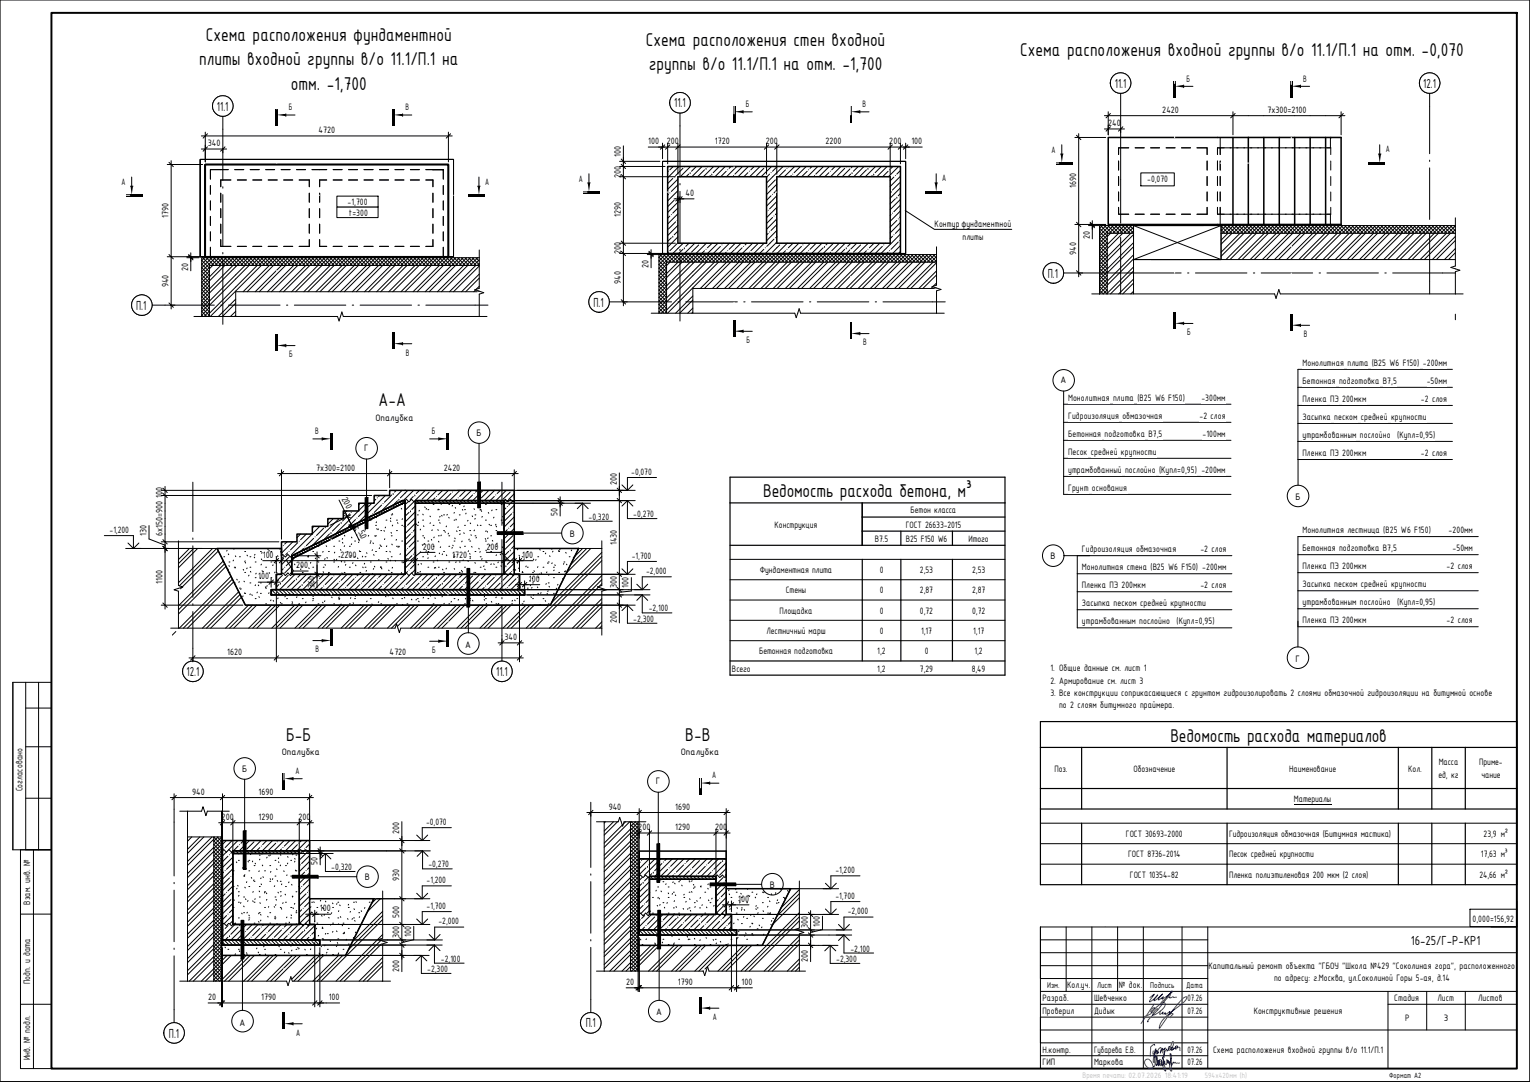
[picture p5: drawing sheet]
<svg xmlns="http://www.w3.org/2000/svg" width="594mm" height="420mm" viewBox="0 0 594 420" stroke-linecap="round" stroke-linejoin="round" font-family="sans-serif">
<defs><g id="words">
<g font-size="7.7">
<text x="79.9" y="15.9">Схема расположения фундаментной</text>
<text x="250.8" y="17.8">Схема расположения стен входной</text>
<text x="396.1" y="21.6">Схема расположения входной группы в/о 11.1/П.1 на отм. -0,070</text>
<text x="77.3" y="25.3">плиты входной группы в/о 11.1/П.1 на</text>
<text x="252" y="27.3">группы в/о 11.1/П.1 на отм. -1,700</text>
<text x="112.9" y="34.8">отм. -1,700</text>
<text x="147" y="157.7">А-А</text>
<text x="296.3" y="193">Ведомость расхода бетона, м³</text>
<text x="111.1" y="287.7">Б-Б</text>
<text x="266.1" y="287.7">В-В</text>
<text x="454.4" y="288">Ведомость расхода материалов</text>
</g>
<g font-size="5.5">
<text x="432.9" y="34.1">11.1</text>
<text x="552.7" y="34.1">12.1</text>
<text x="261.8" y="41.7">11.1</text>
<text x="84.2" y="43">11.1</text>
<text x="406.8" y="107.9">П.1</text>
<text x="230.4" y="119.2">П.1</text>
<text x="52.9" y="120.4">П.1</text>
<text x="72.4" y="262.5">12.1</text>
<text x="192.7" y="262.5">11.1</text>
<text x="547.8" y="366.9">16-25/Г-Р-КР1</text>
<text x="227.4" y="399">П.1</text>
<text x="65.6" y="402.9">П.1</text>
</g>
<g font-size="3.9">
<text x="460.7" y="31.7">Б</text>
<text x="506" y="31.7">В</text>
<text x="289.6" y="41.7">Б</text>
<text x="334.9" y="41.7">В</text>
<text x="112.1" y="42.9">Б</text>
<text x="157.4" y="42.9">В</text>
<text x="451.3" y="43.8">2420</text>
<text x="492.2" y="43.8">7х300=2100</text>
<text x="123.7" y="51.7">4720</text>
<text x="430.3" y="48.9">240</text>
<text x="80.7" y="56.8">340</text>
<text x="251.7" y="56">100</text>
<text x="258.9" y="56">200</text>
<text x="277.6" y="56">1720</text>
<text x="297.3" y="56">200</text>
<text x="320.5" y="56">2200</text>
<text x="345.3" y="56">200</text>
<text x="353.9" y="56">100</text>
<text x="408.3" y="59.4">А</text>
<text x="538.1" y="59.2">А</text>
<text x="241" y="60.9" transform="rotate(-90 241 60.9)">100</text>
<text x="47.2" y="71.9">А</text>
<text x="188.3" y="71.7">А</text>
<text x="224.7" y="70.6">А</text>
<text x="241" y="69" transform="rotate(-90 241 69)">200</text>
<text x="365.9" y="70.4">А</text>
<text x="445.5" y="70.7">-0,070</text>
<text x="266.1" y="76.1">40</text>
<text x="417.8" y="73.2" transform="rotate(-90 417.8 73.2)">1690</text>
<text x="135" y="79.7">-1,700</text>
<text x="135.5" y="83.7">t=300</text>
<text x="65.4" y="84.7" transform="rotate(-90 65.4 84.7)">1790</text>
<text x="241" y="84.4" transform="rotate(-90 241 84.4)">1290</text>
<text x="423.1" y="92.8" transform="rotate(-90 423.1 92.8)">20</text>
<text x="241" y="98.8" transform="rotate(-90 241 98.8)">200</text>
<text x="417.8" y="99" transform="rotate(-90 417.8 99)">940</text>
<text x="73.1" y="105.2" transform="rotate(-90 73.1 105.2)">20</text>
<text x="251.8" y="104" transform="rotate(-90 251.8 104)">20</text>
<text x="65.4" y="111.5" transform="rotate(-90 65.4 111.5)">940</text>
<text x="241" y="110.3" transform="rotate(-90 241 110.3)">940</text>
<text x="460.9" y="130.2">Б</text>
<text x="506.2" y="130.9">В</text>
<text x="289.8" y="133.2">Б</text>
<text x="335.1" y="134.1">В</text>
<text x="112.3" y="138.8">Б</text>
<text x="157.6" y="138">В</text>
<text x="505.7" y="142.1">Монолитная</text>
<text x="523.2" y="142.1">плита</text>
<text x="532.6" y="142.1">(</text>
<text x="533.5" y="142.1">В</text>
<text x="535.2" y="142.1">25 W6 F150)</text>
<text x="552.5" y="142.1">-</text>
<text x="554" y="142.1">200</text>
<text x="558.5" y="142.1">мм</text>
<text x="505.7" y="149.1">Бетонная</text>
<text x="519.9" y="149.1">подготовка</text>
<text x="536.9" y="149.1">В</text>
<text x="538.6" y="149.1">7,5</text>
<text x="554" y="149.1">-</text>
<text x="555.5" y="149.1">50</text>
<text x="558.5" y="149.1">мм</text>
<text x="414.7" y="155.7">Монолитная</text>
<text x="432.2" y="155.7">плита</text>
<text x="441.6" y="155.7">(</text>
<text x="442.5" y="155.7">В</text>
<text x="444.2" y="155.7">25 W6 F150)</text>
<text x="466.5" y="155.7">-</text>
<text x="468" y="155.7">300</text>
<text x="472.5" y="155.7">мм</text>
<text x="505.7" y="156.1">Пленка</text>
<text x="516.5" y="156.1">ПЭ</text>
<text x="521.2" y="156.1">200</text>
<text x="525.7" y="156.1">мкм</text>
<text x="551.7" y="156.1">-</text>
<text x="553.2" y="156.1">2</text>
<text x="556" y="156.1">слоя</text>
<text x="414.7" y="162.7">Гидроизоляция</text>
<text x="435.8" y="162.7">обмазочная</text>
<text x="465.7" y="162.7">-</text>
<text x="467.3" y="162.7">2</text>
<text x="470.1" y="162.7">слоя</text>
<text x="505.7" y="163.1">Засыпка</text>
<text x="518.1" y="163.1">песком</text>
<text x="528.4" y="163.1">средней</text>
<text x="540.1" y="163.1">крупности</text>
<text x="122.3" y="168.7">В</text>
<text x="167.7" y="168.7">Б</text>
<text x="414.7" y="169.7">Бетонная</text>
<text x="428.9" y="169.7">подготовка</text>
<text x="445.9" y="169.7">В</text>
<text x="447.6" y="169.7">7,5</text>
<text x="466.9" y="169.7">-</text>
<text x="468.5" y="169.7">100</text>
<text x="472.6" y="169.7">мм</text>
<text x="505.7" y="170.1">утрамбованным</text>
<text x="528" y="170.1">послойно</text>
<text x="542.5" y="170.1">(</text>
<text x="543.4" y="170.1">Купл</text>
<text x="549.6" y="170.1">=0,95)</text>
<text x="414.7" y="176.7">Песок</text>
<text x="423.6" y="176.7">средней</text>
<text x="435.3" y="176.7">крупности</text>
<text x="505.7" y="177.1">Пленка</text>
<text x="516.5" y="177.1">ПЭ</text>
<text x="521.2" y="177.1">200</text>
<text x="525.7" y="177.1">мкм</text>
<text x="551.7" y="177.1">-</text>
<text x="553.2" y="177.1">2</text>
<text x="556" y="177.1">слоя</text>
<text x="122.7" y="182.8">7х300=2100</text>
<text x="172.3" y="182.8">2420</text>
<text x="245.1" y="184.4">-0,070</text>
<text x="414.7" y="183.7">утрамбованный</text>
<text x="436.8" y="183.7">послойно</text>
<text x="450" y="183.7">(</text>
<text x="450.9" y="183.7">Купл</text>
<text x="457.1" y="183.7">=0,95)</text>
<text x="466.5" y="183.7">-</text>
<text x="468" y="183.7">200</text>
<text x="472.5" y="183.7">мм</text>
<text x="239.5" y="188.3" transform="rotate(-90 239.5 188.3)">200</text>
<text x="414.7" y="190.7">Грунт</text>
<text x="424" y="190.7">основания</text>
<text x="132.6" y="193.7" transform="rotate(63 132.6 193.7)">200</text>
<text x="216.5" y="200.4" transform="rotate(-90 216.5 200.4)">50</text>
<text x="228.6" y="201.8">-0,320</text>
<text x="245.9" y="200.8">-0,270</text>
<text x="353.6" y="199.4">Бетон класса</text>
<text x="42.5" y="207">-1,200</text>
<text x="56.8" y="208.3" transform="rotate(-90 56.8 208.3)">130</text>
<text x="63.1" y="208.2" transform="rotate(-90 63.1 208.2)">6х150=900 100</text>
<text x="139.1" y="206.7" transform="rotate(63 139.1 206.7)">50</text>
<text x="300.8" y="204.9">Конструкция</text>
<text x="351.7" y="204.9">ГОСТ 26633-2015</text>
<text x="505.7" y="207.1">Монолитная</text>
<text x="523.2" y="207.1">лестница</text>
<text x="537.1" y="207.1">(</text>
<text x="538" y="207.1">В</text>
<text x="539.7" y="207.1">25 W6 F150)</text>
<text x="562.5" y="207.1">-</text>
<text x="564" y="207.1">200</text>
<text x="568.5" y="207.1">мм</text>
<text x="164.2" y="213.4">200</text>
<text x="188.9" y="213.4">200</text>
<text x="239.5" y="211.7" transform="rotate(-90 239.5 211.7)">1430</text>
<text x="339.7" y="210.4">В7.5</text>
<text x="351.7" y="210.4">B25 F150 W6</text>
<text x="376" y="210.4">Итого</text>
<text x="420.1" y="214.5">Гидроизоляция</text>
<text x="441.1" y="214.5">обмазочная</text>
<text x="466.1" y="214.5">-</text>
<text x="467.6" y="214.5">2</text>
<text x="470.4" y="214.5">слоя</text>
<text x="505.7" y="214.1">Бетонная</text>
<text x="519.9" y="214.1">подготовка</text>
<text x="536.9" y="214.1">В</text>
<text x="538.6" y="214.1">7,5</text>
<text x="564" y="214.1">-</text>
<text x="565.5" y="214.1">50</text>
<text x="568.5" y="214.1">мм</text>
<text x="102" y="216.6">100</text>
<text x="115" y="220.6">200</text>
<text x="132.2" y="216.6">2200</text>
<text x="175.6" y="216.6">1720</text>
<text x="202.8" y="216.6">100</text>
<text x="245.3" y="217">-1,700</text>
<text x="420.1" y="221.5">Монолитная</text>
<text x="437.5" y="221.5">стена</text>
<text x="446.7" y="221.5">(</text>
<text x="447.6" y="221.5">В</text>
<text x="449.2" y="221.5">25 W6 F150)</text>
<text x="466.8" y="221.5">-</text>
<text x="468.3" y="221.5">200</text>
<text x="472.9" y="221.5">мм</text>
<text x="505.7" y="221.1">Пленка</text>
<text x="516.5" y="221.1">ПЭ</text>
<text x="521.2" y="221.1">200</text>
<text x="525.7" y="221.1">мкм</text>
<text x="561.7" y="221.1">-</text>
<text x="563.2" y="221.1">2</text>
<text x="566" y="221.1">слоя</text>
<text x="63.1" y="226.7" transform="rotate(-90 63.1 226.7)">1100</text>
<text x="100.3" y="225">100</text>
<text x="205.4" y="225.9">100</text>
<text x="250.9" y="223">-2,000</text>
<text x="295" y="222.5">Фундаментная плита</text>
<text x="341.6" y="222.5">0</text>
<text x="357.2" y="222.5">2,53</text>
<text x="377.4" y="222.5">2,53</text>
<text x="122.1" y="228.3" transform="rotate(-90 122.1 228.3)">360</text>
<text x="239.5" y="228.3" transform="rotate(-90 239.5 228.3)">300</text>
<text x="244.1" y="228.5" transform="rotate(-90 244.1 228.5)">100</text>
<text x="305.1" y="230.4">Стены</text>
<text x="341.6" y="230.4">0</text>
<text x="357.2" y="230.4">2,87</text>
<text x="377.4" y="230.4">2,87</text>
<text x="420.1" y="228.5">Пленка</text>
<text x="430.8" y="228.5">ПЭ</text>
<text x="435.5" y="228.5">200</text>
<text x="440" y="228.5">мкм</text>
<text x="466.1" y="228.5">-</text>
<text x="467.6" y="228.5">2</text>
<text x="470.4" y="228.5">слоя</text>
<text x="505.7" y="228.1">Засыпка</text>
<text x="518.1" y="228.1">песком</text>
<text x="528.4" y="228.1">средней</text>
<text x="540.1" y="228.1">крупности</text>
<text x="251.9" y="237.4">-2,100</text>
<text x="302.7" y="238.3">Площадка</text>
<text x="341.6" y="238.3">0</text>
<text x="357.2" y="238.3">0,72</text>
<text x="377.4" y="238.3">0,72</text>
<text x="420.1" y="235.5">Засыпка</text>
<text x="432.4" y="235.5">песком</text>
<text x="442.7" y="235.5">средней</text>
<text x="454.4" y="235.5">крупности</text>
<text x="505.7" y="235.1">утрамбованным</text>
<text x="528" y="235.1">послойно</text>
<text x="542.5" y="235.1">(</text>
<text x="543.4" y="235.1">Купл</text>
<text x="549.6" y="235.1">=0,95)</text>
<text x="239.5" y="241.9" transform="rotate(-90 239.5 241.9)">200</text>
<text x="245.9" y="241.4">-2,300</text>
<text x="420.1" y="242.5">утрамбованным</text>
<text x="442.3" y="242.5">послойно</text>
<text x="456.9" y="242.5">(</text>
<text x="457.7" y="242.5">Купл</text>
<text x="463.9" y="242.5">=0,95)</text>
<text x="505.7" y="242.1">Пленка</text>
<text x="516.5" y="242.1">ПЭ</text>
<text x="521.2" y="242.1">200</text>
<text x="525.7" y="242.1">мкм</text>
<text x="561.7" y="242.1">-</text>
<text x="563.2" y="242.1">2</text>
<text x="566" y="242.1">слоя</text>
<text x="195.9" y="248.5">340</text>
<text x="297.6" y="246.2">Лестничный марш</text>
<text x="341.6" y="246.2">0</text>
<text x="357.6" y="246.2">1,17</text>
<text x="377.9" y="246.2">1,17</text>
<text x="88.2" y="254.4">1620</text>
<text x="122.5" y="253.3">В</text>
<text x="151.3" y="254.4">4720</text>
<text x="167.8" y="253.6">Б</text>
<text x="294.7" y="254.1">Бетонная подготовка</text>
<text x="340.6" y="254.1">1,2</text>
<text x="359.1" y="254.1">0</text>
<text x="378.4" y="254.1">1,2</text>
<text x="284.2" y="260.8">Всего</text>
<text x="340.6" y="260.8">1,2</text>
<text x="357.2" y="260.8">7,29</text>
<text x="377.3" y="260.8">8,49</text>
<text x="407.8" y="260.7">1. Общие данные см. лист 1</text>
<text x="407.8" y="265.5">2. Армирование см. лист 3</text>
<text x="407.8" y="270.3">3. Все конструкции соприкасающиеся с грунтом гидроизолировать 2 слоями обмазочной гидроизоляции на битумной основе</text>
<text x="411.2" y="275">по 2 слоям битумного праймера.</text>
<text x="409.4" y="299.6">Поз.</text>
<text x="440.1" y="299.6">Обозначение</text>
<text x="500.5" y="299.6">Наименование</text>
<text x="546.8" y="299.6">Кол.</text>
<text x="558.6" y="297.2">Масса</text>
<text x="574.4" y="297.2">Приме-</text>
<text x="114.8" y="300.6">А</text>
<text x="276.6" y="302.3">А</text>
<text x="558.5" y="301.9">ед, кг</text>
<text x="575.2" y="301.9">чание</text>
<text x="8.8" y="307.3" transform="rotate(-90 8.8 307.3)">Согласовано</text>
<text x="74.6" y="308.6">940</text>
<text x="100.4" y="308.6">1690</text>
<text x="502.4" y="311.6">Материалы</text>
<text x="236.3" y="314.4">940</text>
<text x="262.2" y="314.4">1690</text>
<text x="86.1" y="318.4">200</text>
<text x="100.4" y="318.4">1290</text>
<text x="115.9" y="318.4">200</text>
<text x="155" y="323.8" transform="rotate(-90 155 323.8)">200</text>
<text x="165.4" y="320.4">-0,070</text>
<text x="247.9" y="322.4">200</text>
<text x="262.2" y="322.4">1290</text>
<text x="277.7" y="322.4">200</text>
<text x="437.2" y="325">ГОСТ 30693-2000</text>
<text x="477.2" y="325">Гидроизоляция обмазочная (Битумная мастика)</text>
<text x="576.1" y="325">23,9 м²</text>
<text x="123.3" y="335.8" transform="rotate(-90 123.3 335.8)">50</text>
<text x="438" y="333">ГОСТ 8736-2014</text>
<text x="477.2" y="333">Песок средней крупности</text>
<text x="575.1" y="333">17,63 м³</text>
<text x="128.6" y="337.8">-0,320</text>
<text x="166.4" y="336.8">-0,270</text>
<text x="324.4" y="339.1">-1,200</text>
<text x="438.7" y="340.9">ГОСТ 10354-82</text>
<text x="477.2" y="340.9">Пленка полиэтиленовая 200 мкм (2 слоя)</text>
<text x="574.4" y="340.9">24,66 м²</text>
<text x="155" y="342.1" transform="rotate(-90 155 342.1)">930</text>
<text x="165.6" y="343">-1,200</text>
<text x="11.8" y="351.2" transform="rotate(-90 11.8 351.2)">Взам. инв. №</text>
<text x="124.2" y="353.9">100</text>
<text x="165.6" y="353">-1,700</text>
<text x="286.6" y="350.3">100</text>
<text x="324.4" y="349.1">-1,700</text>
<text x="155" y="356.4" transform="rotate(-90 155 356.4)">500</text>
<text x="170.3" y="359">-2,000</text>
<text x="329.2" y="355.1">-2,000</text>
<text x="571.7" y="357.8">0,000=156,92</text>
<text x="155" y="364.4" transform="rotate(-90 155 364.4)">300</text>
<text x="159.6" y="363.9" transform="rotate(-90 159.6 363.9)">100</text>
<text x="313.7" y="360.4" transform="rotate(-90 313.7 360.4)">300</text>
<text x="318.3" y="360" transform="rotate(-90 318.3 360)">100</text>
<text x="330.2" y="369.5">-2,100</text>
<text x="155" y="377.3" transform="rotate(-90 155 377.3)">200</text>
<text x="165.9" y="377.4">-2,300</text>
<text x="171.2" y="373.4">-2,100</text>
<text x="313.7" y="373.4" transform="rotate(-90 313.7 373.4)">200</text>
<text x="324.7" y="373.5">-2,300</text>
<text x="469.2" y="376.1">Капитальный ремонт объекта &quot;ГБОУ &quot;Школа №429 &quot;Соколиная гора&quot;, расположенного</text>
<text x="11.8" y="382.1" transform="rotate(-90 11.8 382.1)">Подп. и дата</text>
<text x="243.1" y="382.4">20</text>
<text x="263.2" y="382.4">1790</text>
<text x="287.9" y="382.4">100</text>
<text x="414.4" y="383.6">Кол.уч.</text>
<text x="434.5" y="383.6">№ док.</text>
<text x="494.7" y="380.9">по адресу: г.Москва, ул.Соколиной Горы 5-ая, д.14</text>
<text x="80.8" y="388.4">20</text>
<text x="101.4" y="388.4">1790</text>
<text x="127.6" y="388.4">100</text>
<text x="404.8" y="388.7">Разраб.</text>
<text x="424.8" y="388.7">Шевченко</text>
<text x="461" y="388.7">07.26</text>
<text x="541.4" y="388.6">Стадия</text>
<text x="558.2" y="388.6">Лист</text>
<text x="574" y="388.6">Листов</text>
<text x="404.8" y="393.7">Проверил</text>
<text x="424.8" y="393.7">Дидык</text>
<text x="461" y="393.7">07.26</text>
<text x="486.8" y="393.8">Конструктивные решения</text>
<text x="276.8" y="396.1">А</text>
<text x="545.5" y="396.4">Р</text>
<text x="560.6" y="396.4">3</text>
<text x="115" y="402.1">А</text>
<text x="11.8" y="411.6" transform="rotate(-90 11.8 411.6)">Инв. № подл.</text>
<text x="404.8" y="413.7">ГИП</text>
<text x="404.8" y="408.7">Н.контр.</text>
<text x="424.8" y="413.7">Маркова</text>
<text x="424.8" y="408.7">Губарева Е.В.</text>
<text x="461" y="413.7">07.26</text>
<text x="461" y="408.7">07.26</text>
<text x="471" y="408.8">Схема расположения входной группы в/о 11.1/П.1</text>
</g>
<g font-size="3.5">
<text x="362.9" y="88.2">Контур фундаментной</text>
<text x="373.7" y="93.2">плиты</text>
<text x="411.8" y="148.8">А</text>
<text x="145.7" y="163.3">Опалубка</text>
<text x="185" y="169.2">Б</text>
<text x="141.4" y="175.2">Г</text>
<text x="503" y="194.3">Б</text>
<text x="221.2" y="208.5">В</text>
<text x="407.8" y="217.1">В</text>
<text x="180.7" y="251.5">А</text>
<text x="503" y="257">Г</text>
<text x="109.4" y="293.2">Опалубка</text>
<text x="264.4" y="293.2">Опалубка</text>
<text x="94" y="299.6">Б</text>
<text x="254.7" y="304.6">Г</text>
<text x="141.6" y="341.9">В</text>
<text x="298.9" y="344.8">В</text>
<text x="406.6" y="383.7">Изм.</text>
<text x="426.1" y="383.6">Лист</text>
<text x="446.7" y="383.6">Подпись</text>
<text x="460.6" y="383.6">Дата</text>
<text x="254.8" y="394.3">А</text>
<text x="93" y="398.2">А</text>
</g>
<text font-size="3.4" fill="#c1c1c1" x="420.4" y="418.6">Время печати: 02.07.2026 18:41:19</text>
<text font-size="3.2" fill="#c1c1c1" x="467.8" y="418.6">594х420мм (h)</text>
<text font-size="3.2" x="539.4" y="418.5">Формат А2</text>
<text font-size=".5" x="429.1" y="360.1">0</text>
</g></defs>
<g fill="none" stroke="#000" stroke-width=".39">
<path d="M77.7 61.9h98.4v37.8v-37.8h-98.4v37.8h98.4h-98.4zM81.7 72.1v3.4M81.7 78v3.5M85.7 65.9h-4v3.7v-3.7h6.9M85.7 75v3.5M89.7 69.9h-4v2.6M91.1 65.9h3.6M92.2 69.9h3.5M97.1 65.9h3.6M98.2 69.9h3.4M103.2 65.9h3.4M104.1 69.9h3.5"/>
<path d="M109.2 65.9h3.4M110.1 69.9h3.6M115.1 65.9h3.6M116.2 69.9h3.9v2.6M120.1 75v3.5M121.2 65.9h5.7M124.1 75v3.5M126.9 69.9h-2.8v2.6M129.4 65.9h3.4M129.4 69.9h3.4M135.3 65.9h3.5M135.3 69.9h3.5"/>
<path d="M141.3 69.9h3.6M141.3 65.9h3.6M147.4 65.9h3.5M147.4 69.9h3.5M153.4 65.9h3.4M153.4 69.9h3.4M159.3 69.9h3.5M159.3 65.9h3.5M165.3 69.9h2.8v2.6M165.3 65.9h2.8zM168.1 65.9h4v3.7v-3.7zM168.1 65.9h.1"/>
<path d="M168.1 75v3.5M172.1 72.1v3.4M172.1 78v3.5M81.7 96v3.7h4h-4zM81.7 84v3.5M81.7 90v3.5M85.7 81v3.5M85.7 87v3.6M85.7 93v2.7h4M85.7 99.7h2.9M91.1 99.7h3.6M92.2 95.7h3.5"/>
<path d="M97.1 99.7h3.6M98.2 95.7h3.4M103.2 99.7h3.4M104.1 95.7h3.5M109.2 99.7h3.4M110.1 95.7h3.6M115.1 99.7h3.6M120.1 93v2.7h-3.9M120.1 81v3.5M120.1 87v3.6M121.2 99.7h5.7M124.1 81v3.5"/>
<path d="M124.1 87v3.6M124.1 93v2.7h2.8M129.4 95.7h3.4M129.4 99.7h3.4M135.3 95.7h3.5M135.3 99.7h3.5M141.3 99.7h3.6M141.3 95.7h3.6M147.4 95.7h3.5M147.4 99.7h3.5M153.4 95.7h3.4M153.4 99.7h3.4"/>
<path d="M159.3 99.7h3.5M159.3 95.7h3.5M165.3 99.7h6.8v-3.7v3.7zM168.1 81v3.5M168.1 87v3.6M168.1 93v2.7h-2.8M168.1 99.7h.1M172.1 84v3.5M172.1 90v3.5M186.1 97.1v14.9l-1.7 .5 3.4 1.2-1.7 .5v8.7M78.3 119.5l3 3M78.3 118.1l3 3"/>
<path d="M78.3 116.7l3 3M78.3 115.2l3 3M78.3 113.8l3 3M78.3 112.4l3 3M78.3 111l3 3M78.3 109.6l3 3M78.3 108.2l3 3M78.3 106.8l3 3M78.3 105.4l3 2.9M78.3 103.9l3 3M78.3 102.5l3 3M78.3 101.1l3 3"/>
<path d="M78.7 100.1l3 3M79.4 100.1l-1.1 1.1M80.1 100.1l3 3M80.8 100.1l-2.5 2.5M81.3 103.8l-3 3M81.3 105.3l-3 3M81.3 106.7l-3 3M81.3 108.1l-3 3M81.3 109.5l-3 3M81.3 110.9l-3 3M81.3 112.4l-3 3M81.3 115.2l-3 3"/>
<path d="M81.3 116.6l-3 3M81.3 118l-3 3 2 1.9M81.3 119.4l-3 3M81.5 100.1l3 3M82.2 100.1l-3.9 3.9M82.6 103.1l-1.3 1.3M82.9 100.1l3 3M83.6 100.1l-5.3 5.4M84.4 100.1l3 3M85.1 100.1l-3 3M85.7 103.1l-4.4 4.4M85.8 100.1l3 3"/>
<path d="M86.5 100.1l-3 3M87.2 100.1l3 3M87.3 103.1l-6 6M87.9 100.1l-3 3M88.6 100.1l3 3M89.3 100.1l-3 3M90 100.1l3 3M90.7 100.1l-2.9 3M91.4 100.1l3 3M91.5 116.2l-6.7 6.7M91.5 117.7l-5.1 5.2M92.2 100.1l-3.1 3"/>
<path d="M92.8 100.1l3 3M93.5 100.1l-12.2 12.1M94.3 100.1l2.9 3M95 100.1l-16.7 16.7M95.2 103.1l-13.9 13.8M95.7 100.1l3 3M96.4 100.1l-3 3M96.7 103.1l-15.4 15.4M97.1 100.1l3 3M97.8 100.1l-3 3M98.5 100.1l3 3M99.2 100.1l-3 3"/>
<path d="M99.9 103.1l-18.6 18.6M99.9 100.1l3 3M100.6 100.1l-3 3M101.3 100.1l3 3M101.5 103.1l-19.8 19.8M102.1 100.1l-3 3M102.7 100.1l3 3M103.5 100.1l-3 3M104.1 100.1l3 3M104.9 100.1l-3 3M105.6 100.1l3 3M106.3 100.1l-3 3"/>
<path d="M107 100.1l3 3M107.7 100.1l-13.3 13.2M108.4 100.1l3 3M109.1 100.1l-13.1 13.2M109.3 103.1l-10.2 10.2M109.8 100.1l3 3M110.5 100.1l-3 3M110.9 103.1l-10.2 10.2M111.2 100.1l3 3M112 100.1l-3 3M112.6 100.1l3 3-10.2 10.2M113.4 100.1l-3 3"/>
<path d="M114 103.1l-10.2 10.2M114 100.1l3 3M114.8 100.1l-3 3M115.5 100.1l2.9 3M116.2 100.1l-3 3M116.9 100.1l3 3M117.6 100.1l-3 3M118.3 100.1l3 3M118.7 103.1l-10.2 10.2M119 100.1l-3 3M119.7 100.1l3 3M120.4 100.1l-3 3"/>
<path d="M121.1 100.1l3 3M121.8 100.1l-2.9 3M122.5 100.1l3 3M123.3 100.1l-13.2 13.2M123.4 103.1l-10.2 10.2M123.9 100.1l3.1 3M124.7 100.1l-3 3M125 103.1l-10.2 10.2M125.3 100.1l3 3M126.1 100.1l-3 3M126.8 100.1l2.9 3-10.2 10.2M127.5 100.1l-3 3"/>
<path d="M128.2 103.1l-10.2 10.2M128.2 100.1l3 3M128.9 100.1l-3 3M129.6 100.1l3 3M130.3 100.1l-3 3M131 100.1l3 3M131.7 100.1l-3 3M132.4 100.1l3 3M132.9 103.1l-10.2 10.2M133.2 100.1l-3 3M133.9 100.1l3 3M134.6 100.1l-3 3"/>
<path d="M135.2 100.1l3.1 3M136 100.1l-3 3M136.7 100.1l3 3M137.4 100.1l-13.2 13.2M137.6 103.1l-10.2 10.2M138.1 100.1l3 3M138.8 100.1l-3 3M139.1 103.1l-10.1 10.2M139.5 100.1l3 3M140.2 100.1l-3 3M140.9 100.1l3 3M141.6 100.1l-3 3"/>
<path d="M142.3 103.1l-10.2 10.2M142.3 100.1l3 3M143 100.1l-2.9 3M143.8 100.1l3 3M143.9 103.1l-10.2 10.2M144.5 100.1l-3 3M145.2 100.1l3 3M145.9 100.1l-3 3M146.6 100.1l3 3M147 103.1l-10.2 10.2M147.3 100.1l-3 3M148 100.1l3 3"/>
<path d="M148.7 100.1l-3 3M149.4 100.1l3 3M150.1 100.1l-3 3M150.8 100.1l3 3M151.5 100.1l-13.1 13.2M151.7 103.1l-10.1 10.2M152.2 100.1l3 3M152.9 100.1l-3 3M153.3 103.1l-10.2 10.2M153.7 100.1l2.9 3M154.4 100.1l-3 3M155.1 100.1l2.9 3-10.2 10.2"/>
<path d="M155.8 100.1l-3 3M156.5 103.1l-10.2 10.2M156.5 100.1l3 3M157.2 100.1l-3 3M157.9 100.1l3 3M158.6 100.1l-3 3M159.3 100.1l3 3M160 100.1l-3 3M160.7 100.1l3 3M161.2 103.1l-10.2 10.2M161.5 100.1l-3.1 3M162.1 100.1l3 3"/>
<path d="M162.8 100.1l-3 3M163.5 100.1l3 3M164.3 100.1l-3 3M165 100.1l3 3M165.7 100.1l-13.2 13.2M165.9 103.1l-10.2 10.2M166.4 100.1l3 3M167.1 100.1l-3 3M167.5 103.1l-10.2 10.2M167.8 100.1l3 3M168.5 100.1l-3 3M169.2 100.1l3 3-10.2 10.2"/>
<path d="M169.9 100.1l-3 3M170.6 100.1l3 3M170.6 103.1l-10.2 10.2M171.4 100.1l-3 3M172 100.1l3 3M172.8 100.1l-3.1 3M173.4 100.1l3 3M174.2 100.1l-3 3M174.9 100.1l2.9 3M175.3 103.1l-10.2 10.2M175.6 100.1l-3 3M176.3 100.1l3 3"/>
<path d="M177 100.1l-3 3M177.7 100.1l3 3M178.4 100.1l-3 3M179.1 100.1l3 3M179.8 100.1l-13.1 13.2M180 103.1l-10.2 10.2M180.5 100.1l3 3M181.2 100.1l-2.9 3M181.6 103.1l-10.2 10.2M181.9 100.1l3 3M182.7 100.1l-3 3M183.3 100.1l2.8 2.7"/>
<path d="M184.1 100.1l-3 3M184.7 112.6l-.7 .7M184.7 103.1l-10.2 10.2M184.7 100.1l1.4 1.3M185.3 113.3h-93.8v9.6M185.5 100.1l-3 3M185.8 113v.1M186.1 111.2l-1.2 1.2M186.1 102.3l-.8 .8M186.1 103.3l-10 10M186.1 108l-5.3 5.3M186.1 106.4l-6.9 6.9"/>
<path d="M186.1 100.1h-107.8v22.8M186.1 103.1h-104.8v19.8M186.1 100.9l-2.2 2.2M75.3 122.9h55.8l.5 1.7 1.2-3.4 .5 1.7h55.8M78.3 122.3l.6 .6M81.3 120.8l-2.1 2.1M81.3 122.3l-.6 .6M91.5 120.9l-2 2M91.5 122.5l-.4 .4"/>
</g>
<path d="M79.7 63.9h94.4v35.8v-35.8h-94.4v35.8h94.4h-94.4z" fill="none" stroke="#000" stroke-width=".59"/>
<g fill="#fff">
<path d="M258.8 101.8h10.2v19.8h-10.2z"/>
<path d="M255.9 98.8h2.9v22.8h-2.9z"/>
<path d="M269 101.8h94.6v10.2h-94.6z"/>
<path d="M258.8 98.8h104.8v3h-104.8z"/>
<path d="M301.6 94.4h44v4h-44z"/>
<path d="M259.2 64.6h4v33.8h-4z"/>
<path d="M263.2 64.6h38.4v4h-38.4z"/>
<path d="M297.6 68.6h4v25.8h-4z"/>
<path d="M301.6 64.6h44v4h-44z"/>
<path d="M263.2 94.4h38.4v4h-38.4z"/>
<path d="M345.6 64.6h4v33.8h-4z"/>
</g>
<g fill="none" stroke="#000" stroke-width=".39">
<path d="M257.3 62.7h94.4v35.7v-35.7h-94.4v35.7h94.4h-94.4zM259.5 75.5l-.3 .3M259.6 66.5h-.1M260.1 74.9h.1M261.2 69.3l-2 2M261.4 64.6l-1.3 1.4M261.8 77.7l-2.6 2.6M261.8 68.7h.1M262.4 77.1l-.1 .1M263.2 69.6l-4 3.9M263.2 74l-4 4M263.2 78.5l-4 4"/>
<path d="M263.2 76.3l-.3 .3M263.2 71.8l-2.5 2.5M263.6 64.6l-4.4 4.4M265.2 65.4l-2.9 2.8M265.7 64.8h.1M267.4 67.6l-1 1M268 67.1h.1M268.1 64.6l-3.9 4M270.4 64.6l-1.9 1.9M272.6 64.6l-4 4M273.6 66l-2.7 2.6M274.1 65.4h.1"/>
<path d="M274.9 64.6l-.2 .2M275.8 68.2l-.4 .4M276.4 67.6h.1M277.1 64.6l-4 4M279.4 64.6l-2.5 2.5M281.6 64.6l-4 4M282 66.5l-2.1 2.1M282.6 65.9v.1M283.8 64.6l-.7 .8M284.8 68.2h.1M286.1 64.6l-4 4M288.2 64.8l-2.8 2.8"/>
<path d="M290.4 67.1l-1.6 1.5M290.6 64.6l-4 4M291 66.5h.1M292.9 64.6l-1.4 1.4M295.1 64.6l-4 4M296.6 65.4l-2.8 2.8M297.2 64.8h-.1M297.7 73.2h.1M298.8 67.6l-1.2 1.2M299.4 67.1h.1M299.4 76l-1.8 1.8M299.6 64.6l-4 4"/>
<path d="M300 75.4v.1M301.1 69.8l-2.8 2.9M301.6 69.3h.1M301.6 73.8l-1.1 1.1M301.6 78.3l-2.8 2.8M301.6 71.5l-4 4.1M301.6 76l-4 4.1M301.8 64.6l-1.8 1.9M304.1 64.6l-6.5 6.4M305 66l-2.7 2.6M305.6 65.4h.1M306.3 64.6l-.2 .2"/>
<path d="M307.2 68.2l-.4 .4M307.8 67.6h.1M308.6 64.6l-4.1 4M310.8 64.6l-2.5 2.5M313 64.6l-4 4M313.4 66.5l-2.1 2.1M314 65.9v.1M315.3 64.6l-.8 .8M316.3 68.2h-.1M317.5 64.6l-4 4M319.6 64.8l-2.8 2.8M321.9 67.1l-1.7 1.5"/>
<path d="M322 64.6l-4 4M322.4 66.5h.1M324.3 64.6l-1.3 1.4M326.5 64.6l-4 4M328 65.4l-2.8 2.8M328.6 64.8h.1M330.3 67.6l-1 1M330.8 67.1h.1M331 64.6l-4 4M333.2 64.6l-1.8 1.9M335.5 64.6l-4 4M336.4 66l-2.7 2.6"/>
<path d="M337 65.4h.1M337.7 64.6l-.1 .2M338.7 68.2l-.5 .4M339.3 67.6h.1M340 64.6l-4 4M342.2 64.6l-2.4 2.5M344.5 64.6l-4 4M344.8 66.5l-2.1 2.1M345.4 65.9v.1M346 74.3h.1M346.7 64.6l-.7 .8M347.1 68.7l-1.5 1.5"/>
<path d="M347.7 77.2l-2.1 2M347.7 68.2h.1M348.2 76.6h.1M348.9 64.6l-3.9 4M349.3 71l-2.8 2.8M349.6 68.5l-4 3.9M349.6 72.9l-4 4M349.6 77.4l-4 4M349.6 75.2l-.8 .8M349.6 66.2l-1.4 1.4M349.6 79.7l-2.5 2.5M255.9 99.9l2.9 3"/>
<path d="M256.2 98.8l3 3M257 98.8l-1.1 1.1M257.6 98.8l3 3M258.4 98.8l-2.5 2.5M259.1 98.8l2.9 3M259.5 97.9h.1M259.8 98.8l-3.9 4M260.1 83.9l-.9 .9M260.5 98.8l3 3M260.7 92.3l-1.5 1.4M260.7 83.3v.1M261.2 98.8l-5.3 5.4"/>
<path d="M261.2 91.7h.1M261.9 98.8l3 3M262.3 86.1l-2.8 2.8M262.6 98.8l-3 3M262.9 85.6h.1M262.9 94.6l-2.8 2.8M263.2 83l-4 4M263.2 87.5l-4 4M263.2 92l-4 4M263.2 89.7l-1.4 1.5M263.2 80.8l-2 2M263.3 98.8l3 3"/>
<path d="M264 98.8l-3 3M264.7 98.8l3 3M265.2 96.8l-1.7 1.6M265.3 94.4l-4 4M265.4 98.8l-2.9 3M265.7 96.2h.1M266.1 98.8l3 3M266.9 98.8l-3 3M267.5 98.8l3 3M267.5 94.4l-1.2 1.3M268.3 98.8l-3 3M268.9 98.8l3 3"/>
<path d="M269 98.8h-13.1v22.8M269 98.8h94.6M269.7 98.8l-3 3M269.8 94.4l-4 4M270.4 98.8l3 3M271.1 98.8l-3 3M271.3 95.1l-2.8 2.8M271.8 98.8l3 3M271.9 94.5v.1M272.5 98.8l-13.7 13.8M273.2 98.8l3 3M273.6 97.4l-1.1 1"/>
<path d="M273.9 98.8l-3 3M274.1 96.8h.1M274.3 94.4l-4.1 4M274.6 98.8l3 3M275.3 98.8l-3 3M276 98.8l3 3-19.8 19.8M276.5 94.4l-1.8 1.8M276.8 98.8l-3 3M277.4 98.8l3.1 3M278.2 98.8l-3 3M278.8 94.4l-4.1 4M278.8 98.8l3 3"/>
<path d="M279.6 98.8l-3 3M279.7 95.7l-2.7 2.7M280.3 98.8l3 3M280.3 95.1h.1M281 98.8l-3 3M281 94.4l-.1 .2M281.7 98.8l3 3M282 97.9l-.5 .5M282.4 98.8l-3 3M282.6 97.3v.1M283.1 98.8l3 3M283.2 94.4l-4 4"/>
<path d="M283.8 98.8l-3 3M284.5 98.8l3 3M285.2 98.8l-13.3 13.2M285.5 94.4l-2.4 2.4M285.9 98.8l3 3M286.7 98.8l-3 3M287.4 98.8l3 3M287.7 94.4l-4 4M288.1 98.8l-3 3M288.2 96.2l-2.2 2.2M288.7 95.7h.1M288.7 98.8l3.1 3"/>
<path d="M289.5 98.8l-3 3M290 94.4l-.7 .7M290.2 98.8l2.9 3-10.2 10.2M290.9 98.8l-3 3M291 97.9h.1M291.6 98.8l3 3M292.2 94.4l-4 4M292.3 98.8l-3 3M293 98.8l3 3M293.7 98.8l-3 3M294.3 94.6l-2.8 2.8M294.4 98.8l3 3"/>
<path d="M295.1 98.8l-3 3M295.8 98.8l3 3M296.5 98.8l-3 3M296.6 96.8l-1.6 1.6M296.7 94.4l-4 4M297.1 96.2h.1M297.3 98.8l2.9 3M297.7 82.2l-.1 .1M298 98.8l-3 3M298.3 81.6v.1M298.3 90.6l-.7 .7M298.7 98.8l3 3"/>
<path d="M298.9 90l-.1 .1M299.4 98.8l-3 3M300 84.5l-2.4 2.3M300.1 98.8l3 3M300.5 92.9l-2.8 2.8M300.5 83.9h.1M300.8 98.8l-13.2 13.2M301.1 92.3h.1M301.5 98.8l3 3M301.6 94l-4.4 4.4M301.6 91.7h.1M301.6 82.8l-.5 .6"/>
<path d="M301.6 87.2l-2.2 2.3M301.6 80.5l-4 4M301.6 85l-4 4M301.6 89.5l-4 4M302.2 98.8l-3 3M302.8 95.1l-2.8 2.8M302.9 98.8l3 3M303.4 94.5l-.1 .1M303.6 98.8l-3 3M304.3 98.8l3 3-10.2 10.2M305 97.4l-1.1 1M305 98.8l-3 3"/>
<path d="M305.6 96.8h.1M305.7 94.4l-4 4M305.7 98.8l3 3M306.4 98.8l-3 3M307.1 98.8l3 3M307.9 98.8l-3 3M307.9 94.4l-1.8 1.8M308.6 98.8l3 3M309.3 98.8l-3 3M310 98.8l3 3M310.2 94.4l-4 4M310.7 98.8l-3 3"/>
<path d="M311.2 95.7l-2.8 2.7M311.4 98.8l3 3M311.8 95.1h-.1M312.1 98.8l-3 3M312.4 94.4l-.1 .2M312.8 98.8l3 3M313.4 97.9l-.5 .5M313.5 98.8l-3 3M314 97.3v.1M314.2 98.8l3 3M314.7 94.4l-4 4M315 98.8l-13.2 13.2"/>
<path d="M315.6 98.8l3 3M316.4 98.8l-3.1 3M316.9 94.4l-2.4 2.4M317 98.8l3 3M317.7 98.8l-2.9 3M318.5 98.8l3 3M319.1 94.4l-3.9 4M319.2 98.8l-3 3M319.6 96.2l-2.2 2.2M319.9 98.8l3 3M320.2 95.7h.1M320.6 98.8l-3 3"/>
<path d="M321.3 98.8l3 3M321.4 94.4l-.7 .7M322 98.8l-3 3M322.4 97.9h.1M322.7 98.8l3 3M323.4 98.8l-3 3M323.6 94.4l-3.9 4M324.1 98.8l3 3M324.8 98.8l-2.9 3M325.5 98.8l3 3M325.7 94.6l-2.7 2.8M326.3 98.8l-3 3"/>
<path d="M326.9 98.8l3 3M327.7 98.8l-13.3 13.2M328 96.8l-1.6 1.6M328.2 94.4l-4.1 4M328.4 98.8l2.9 3M328.6 96.2h.1M329.1 98.8l-3 3M329.8 98.8l3 3M330.4 94.4l-1.3 1.3M330.5 98.8l-3 3M331.2 98.8l3 3M331.9 98.8l-3 3"/>
<path d="M332.6 98.8l3 3-10.2 10.2M332.6 94.4l-4 4M333.3 98.8l-3 3M334 98.8l3 3M334.2 95.1l-2.8 2.8M334.7 98.8l-3 3M334.8 94.5v.1M335.4 98.8l3 3M336.2 98.8l-3 3M336.4 97.4l-1 1M336.8 98.8l3 3M337 96.8h.1"/>
<path d="M337.1 94.4l-4 4M337.6 98.8l-3 3M338.2 98.8l3 3M339 98.8l-3 3M339.4 94.4l-1.8 1.8M339.7 98.8l3 3M340.4 98.8l-3 3M341.1 98.8l3 3M341.6 94.4l-4 4M341.8 98.8l-3 3M342.5 98.8l3 3M342.6 95.7l-2.8 2.7"/>
<path d="M343.2 95.1h-.1M343.2 98.8l-13.1 13.2M343.9 94.4l-.2 .2M343.9 98.8l3 3M344.6 98.8l-3 3M344.8 97.9l-.5 .5M345.3 98.8l3 3M345.4 97.3v.1M346 83.4l-.4 .3M346.1 98.8l-3 3M346.5 91.7l-.9 1M346.5 82.8h.1"/>
<path d="M346.7 98.8l3 3-10.2 10.2M347.1 91.2h.1M347.5 98.8l-3 3M348.1 98.8l3 3M348.2 85.6l-2.6 2.6M348.8 85h.1M348.8 94l-2.8 2.8M348.9 98.8l-3 3M349.3 93.4h.1M349.6 98.8l2.9 3M349.6 97.6l-.7 .8M349.6 90.9l-7.5 7.5"/>
<path d="M349.6 81.9l-4 4M349.6 86.4l-4 4M349.6 84.2l-.3 .3M349.6 95.4l-3 3M349.6 88.6l-1.9 2M350.3 98.8l-3 3M351 98.8l3 3M351.7 98.8l-3 3M352.4 98.8l3 3M353.1 98.8l-3 3M353.8 98.8l3 3M354.5 98.8l-3 3"/>
<path d="M355.2 98.8l3 3M355.9 98.8l-2.9 3M356.7 98.8l2.9 3M357.4 98.8l-13.2 13.2M358 98.8l3.1 3M358.8 98.8l-3 3M359.4 98.8l3.1 3M360.2 98.8l-3 3M360.9 98.8l2.7 2.8M361.6 98.8l-3 3M362.3 98.8l1.3 1.4M363 98.8l-3 3"/>
<path d="M363.6 95.8v14.9l-1.7 .6 3.5 1.1-1.8 .5v8.7M363.6 99.6l-2.2 2.2M255.9 119.6l1.9 2M255.9 118.2l2.9 3M255.9 116.8l2.9 3M255.9 115.4l2.9 3M255.9 114l2.9 3M255.9 112.6l2.9 3M255.9 111.2l2.9 3M255.9 109.8l2.9 3M255.9 108.3l2.9 3M255.9 105.5l2.9 3"/>
<path d="M255.9 104.1l2.9 3M255.9 102.7l2.9 3M255.9 101.3l2.9 3M258.8 119.6l-2 2M258.8 102.6l-2.9 3M258.8 104l-2.9 3 2.9 2.9M258.8 105.5l-2.9 2.9M258.8 106.8l-2.9 3.1M258.8 108.2l-2.9 3.1M258.8 109.7l-2.9 3M258.8 111.1l-2.9 3M258.8 112.5l-2.9 3"/>
<path d="M258.8 113.9l-2.9 3M258.8 115.3l-2.9 3M258.8 116.8l-2.9 3M258.8 118.2l-2.9 3M260.1 101.8l-1.3 1.3M263.3 101.8l-4.5 4.5M264.8 101.8l-6 6M268 101.8l-9.2 9.2M269 114.9l-6.7 6.7M269 116.5l-5.1 5.1M269 119.6l-2 2M272.7 101.8l-13.9 13.9"/>
<path d="M274.3 101.8l-15.5 15.5M277.4 101.8l-18.6 18.6M283.7 101.8l-10.2 10.2M286.8 101.8l-10.2 10.2M288.4 101.8l-10.2 10.2M291.5 101.8l-10.2 10.2M296.3 101.8l-10.2 10.2M301 101.8l-10.2 10.2M302.5 101.8l-10.2 10.2M305.7 101.8l-10.2 10.2M310.4 101.8l-10.2 10.2M315.1 101.8l-10.2 10.2"/>
<path d="M316.7 101.8l-10.2 10.2M319.8 101.8l-10.1 10.2M321.4 101.8l-10.2 10.2M326.1 101.8l-10.2 10.2M329.3 101.8l-10.2 10.2M330.8 101.8l-10.2 10.2M334 101.8l-10.2 10.2M338.7 101.8l-10.2 10.2M343.4 101.8l-10.2 10.2M345 101.8l-10.2 10.2M348.1 101.8l-10.2 10.2M352.8 101.8l-10.2 10.2"/>
<path d="M357.5 101.8l-10.2 10.2M359.1 101.8l-10.2 10.2M362.2 111.4l-.7 .6M362.3 101.8l-10.2 10.2M362.8 112h-93.8v9.6M363.3 111.8h.1M363.6 101l-.8 .8M363.6 102l-10 10M363.6 105.2l-6.8 6.8M363.6 106.8l-5.3 5.2M363.6 101.8h-104.8v19.8M363.6 109.9l-1.2 1.2"/>
<path d="M252.9 121.6h55.7l.6 1.8 1.1-3.5 .5 1.7h55.8M255.9 121.1l.5 .5M258.8 121l-.6 .6M269 121.2l-.4 .4"/>
</g>
<path d="M259.2 64.6h90.4v33.8h-90.4zM263.2 68.6h34.4v25.8h-34.4zM301.6 68.6h44v25.8h-44z" fill="none" stroke="#000" stroke-width=".59"/>
<g fill="#fff">
<path d="M429.9 90.6h10.2v23.5h-10.2z"/>
<path d="M426.9 87.6h3v26.5h-3z"/>
<path d="M474.1 90.6h91v10.2h-91z"/>
<path d="M429.9 87.6h135.2v3h-135.2z"/>
</g>
<g fill="none" stroke="#000" stroke-width=".39">
<path d="M434.3 57.4h4h-4v2.6zM440.8 57.4h3.5M446.8 57.4h3.4M452.8 57.4h3.5M458.8 57.4h3.5M464.8 57.4h3.9v2.6v-2.6zM473.8 53.4v4M475.4 57.4h-1.6v2.6v-2.6h-1.1v2.6v-2.6h5.3M477.6 57.4h35.3M484.7 53.4h31.9v4M512.4 57.4h4.3M515.1 57.4h1.6"/>
<path d="M516.7 53.4h.1M516.7 57.4v2.6M516.7 53.4h4M434.3 62.5v3.5M434.3 68.5v3.6M434.3 74.5v3.5M468.7 62.5v3.5M468.7 68.5v3.6M468.7 74.5v3.5M472.7 62.5v3.5M472.7 68.5v3.6M472.7 74.5v3.5"/>
<path d="M473.8 62.5v3.5M473.8 68.5v3.6M473.8 74.5v3.5M516.7 62.5v3.5M516.7 68.5v3.6M516.7 74.5v3.5M426.9 99.9l3 3M426.9 98.5l3 3M426.9 97.1l3 3M426.9 94.3l3 3M426.9 92.8l3 3M426.9 91.4l3 3"/>
<path d="M426.9 90l3 3M426.9 88.6l3 3M427.3 87.6l3 3M428 87.6l-1.1 1.1M428.7 87.6l3 3M429.5 87.6l-2.6 2.5M429.9 91.4l-3 3M429.9 92.8l-3 3 3 2.9M429.9 94.2l-3 3M429.9 95.6l-3 3M429.9 97l-3 3M429.9 98.4l-3 3"/>
<path d="M430.1 87.6l3 3M430.9 87.6l-4 3.9M431.2 90.6l-1.3 1.3M431.5 87.6l3 3M432.3 87.6l-5.4 5.4M433 87.6l2.9 3-6 6M433.7 87.6l-3 3M434.3 90.6l-4.4 4.4M434.3 80.5v2.7h4h-4zM434.4 87.6l3 3M435.1 87.6l-3 3M435.8 87.6l3 3"/>
<path d="M436.5 87.6l-3 3M437.2 87.6l2.9 2.9M437.9 87.6l-3 3M438.6 87.6l1.5 1.5M439.1 90.6l-12.2 12.2M439.4 87.6l-3 3M440 87.6l.1 .1M440.1 94.2l-10.2 10.2M440.1 99l-10.2 10.2M440.1 91.1l-13.2 13.2M440.1 95.8l-10.2 10.2M440.1 90.6h-10.2v23.5"/>
<path d="M440.1 89.7l-.9 .9M440.1 87.6h34v13.2zM440.1 87.6h-13.2v26.5l3-2.9M440.1 87.6v13.2h34v-13.2h-34v13.2M440.1 88.2l-2.3 2.4M440.1 87.6h27.2M440.8 83.2h3.5M446.8 83.2h3.4M452.8 83.2h3.5M458.8 83.2h3.5M468.7 80.5v2.7h-3.9M474.1 87.7l2.9 2.9"/>
<path d="M474.1 89.2l1.5 1.4M474.7 87.6l-.6 .6M475.4 83.2h-1.6v-2.7v6.7M475.4 87.6l3 3-4.3 4.2M476.1 87.6l-2 2M476.8 90.6l-2.7 2.7M476.8 87.6l3 3M477.6 87.6l-3.1 3M477.6 83.2h35.3M478 83.2h-5.3v-2.7v2.7h1.1M478.2 87.6l3 3M479 87.6l-3.1 3"/>
<path d="M479.6 87.6l3 3M480.3 87.6l-3 3M481.1 87.6l2.9 3M481.5 90.6l-7.4 7.4M481.8 87.6l-3 3M482.5 87.6l3 3M483.2 87.6l-3 3M483.9 87.6l3 3M484.6 87.6l-3 3M485.3 87.6l3 3M486 87.6l-11.9 11.9M486.2 90.6l-10.2 10.2"/>
<path d="M486.7 87.6l3 3M487.4 87.6l-3 3M487.8 90.6l-10.2 10.2M488.1 87.6l3 3M488.9 87.6l-3 3M489.5 87.6l3 3-10.2 10.2M490.3 87.6l-3.1 3M490.9 90.6l-10.2 10.2M490.9 87.6l3 3M491.7 87.6l-3 3M492.4 87.6l3 3M493.1 87.6l-3 3"/>
<path d="M493.8 87.6l3 3M494.5 87.6l-3 3M495.2 87.6l3 3M495.6 90.6l-10.2 10.2M495.9 87.6l-3 3M496.6 87.6l3 3M497.3 87.6l-3 3M498 87.6l3 3M498.8 87.6l-3 3M499.4 87.6l3 3M500.2 87.6l-13.2 13.2M500.4 90.6l-10.2 10.2"/>
<path d="M500.8 87.6l3 3M501.6 87.6l-3 3M501.9 90.6l-10.2 10.2M502.3 87.6l3 3M503 87.6l-3 3M503.7 87.6l3 3M504.4 87.6l-3 3M505.1 87.6l3 3M505.1 90.6l-10.2 10.2M505.8 87.6l-3 3M506.5 87.6l3 3M506.6 90.6l-10.2 10.2"/>
<path d="M507.2 87.6l-3 3M507.9 87.6l3 3M508.6 87.6l-2.9 3M509.3 87.6l3.1 3M509.8 90.6l-10.2 10.2M510.1 87.6l-3 3M510.7 87.6l3 3M511.5 87.6l-3 3M512.1 87.6l3 3M512.4 83.2h4.3M512.9 87.6l-3 3M513.6 87.6l3 3"/>
<path d="M514.3 87.6l-13.2 13.2M514.5 90.6l-10.2 10.2M515 87.6l3 3M515.1 83.2h1.6M515.7 87.6l-3 3M516.1 90.6l-10.2 10.2M516.4 87.6l3 3M516.6 83.2v4h-31.9M516.7 87.2h.1M516.7 80.5v2.7M516.7 87.2h4M517.1 87.6l-3 3"/>
<path d="M517.8 87.6l3 3-10.2 10.2M518.5 87.6l-3 3M519.2 90.6l-10.2 10.2M519.3 87.6l2.9 3M520 87.6l-3 3M520.6 87.6l3.1 3M521.4 87.6l-3 3M522 87.6l3.1 3M522.8 87.6l-3 3M523.5 87.6l3 3M523.9 90.6l-10.2 10.2M524.2 87.6l-3 3"/>
<path d="M524.9 87.6l3 3M525.5 90.6l-10.2 10.2M525.6 87.6l-3 3M526.3 87.6l3 3M527 87.6l-3 3M527.7 87.6l3 3M528.4 87.6l-3 3M528.7 90.6l-10.3 10.2M529.1 87.6l3 3M529.9 87.6l-3 3M530.2 90.6l-10.2 10.2M530.6 87.6l3 3"/>
<path d="M531.3 87.6l-3 3M532 87.6l2.9 3-10.2 10.2M532.7 87.6l-3 3M533.3 90.6l-10.2 10.2M533.4 87.6l3 3M534.1 87.6l-3 3M534.8 87.6l3 3M535.5 87.6l-3 3M536.2 87.6l3 3M536.9 87.6l-3 3M537.6 87.6l3 3M538 90.6l-10.1 10.2"/>
<path d="M538.3 87.6l-3 3M539 87.6l3 3M539.7 87.6l-2.9 3M540.5 87.6l2.9 3M541.2 87.6l-3 3M541.9 87.6l3 3M542.6 87.6l-13.1 13.2M542.8 90.6l-10.2 10.2M543.3 87.6l3 3M544 87.6l-3 3M544.4 90.6l-10.2 10.2M544.7 87.6l3 3"/>
<path d="M545.4 87.6l-3 3M546.1 87.6l3 3M546.8 87.6l-3 3M547.5 90.6l-10.2 10.2M547.5 87.6l3 3M548.3 87.6l-3.1 3M548.9 87.6l3 3M549.1 90.6l-10.2 10.2M549.6 87.6l-3 3M550.3 87.6l3 3M551.1 87.6l-3 3M551.8 87.6l3 3"/>
<path d="M552.2 90.6l-10.2 10.2M552.5 87.6l-3 3M553.2 87.6l3 3M553.8 90.6l-10.2 10.2M553.9 87.6l-3 3M554.6 87.6l3 3M555.3 87.6l-3 3M556 87.6l3 3M556.7 87.6l-3 3M556.9 90.6l-10.2 10.2M557.4 87.6l3 3M558.2 87.6l-3 3"/>
<path d="M558.5 90.6l-10.2 10.2M558.8 87.6l3 3M559.6 87.6l-3.1 3M560.2 87.6l3 3-10.2 10.2M561 87.6l-3 3M561.6 90.6l-10.2 10.2M561.7 87.6l3 3M562.4 87.6l-3 3M563.1 87.6l2 2M563.8 87.6l-3 3M564.5 87.6l.6 .6M565.1 87.7l-2.9 2.9"/>
<path d="M565.1 93.4l-7.4 7.4M565.1 96.5l-4.2 4.3M565.1 87.6h-91l-34 13.2M565.1 84.6v18.7l-1.7 .5 3.4 1.1-1.7 .6v8.6M565.1 90.5l-90.9 .1M565.1 89.1l-1.5 1.5M565.1 91.8l-8.9 9M565.1 98.1l-2.7 2.7M423.9 114.1h71l.6 1.8 1.1-3.5 .5 1.7h71M426.9 109.8l3 3M426.9 108.4l3 3M426.9 107l3 3"/>
<path d="M426.9 105.6l3 3M426.9 104.2l3 2.9M426.9 102.7l3 3M426.9 101.3l3 3.1M426.9 111.3l2.9 2.8M426.9 112.6l1.5 1.5M426.9 114l.1 .1M429.9 114l-.1 .1M429.9 112.6l-1.6 1.5M429.9 102.7l-3 3M429.9 104.1l-3 3M429.9 105.5l-3 3"/>
<path d="M429.9 106.9l-3 3M429.9 108.3l-3 3M429.9 109.7l-3 3M440.1 103.7l-10.2 10.2M440.1 100.5l-10.2 10.2M440.1 109.9l-4.2 4.2M440.1 113.1l-1 1M440.1 100.8v13.3M440.1 100.8h125M440.1 105.2l-8.9 8.9M440.1 108.4l-5.7 5.7M565.1 122v2.2"/>
</g>
<path d="M478.7 53.4v33.8M484.7 53.4h36v33.8h-36M484.7 53.4v33.8M484.7 53.4h-54.4v33.8h54.4M490.7 53.4v33.8M496.7 53.4v33.8M502.7 53.4v33.8M508.7 53.4v33.8M514.7 53.4v33.8" fill="none" stroke="#000" stroke-width=".59"/>
<g fill="#fff">
<path d="M107.3 223h94.4v6h-94.4z"/>
<path d="M65.9 213h167.8v33.7h-167.8z"/>
<path d="M105.3 229h98.4v2h-98.4z"/>
<path d="M195.7 194.8h4v27.8h-4z"/>
<path d="M157.3 194.8h4v27.8h-4z"/>
<path d="M84.3 213h140.4v22h-140.4z"/>
<path d="M157.3 190.4h42.4v4h-42.4z"/>
<path d="M109.3 216.2h4v6.4h-4z"/>
<path d="M113.3 195.4h82.4v27.6h-82.4z"/>
<path d="M109.3 190.4h48v25.4h-48z"/>
<path d="M161.3 194.4h34.4v1h-34.4z"/>
<path d="M113.3 194.4h42.9v22.6h-42.9z"/>
<path d="M156.2 194.4h1.1v1h-1.1z"/>
</g>
<g fill="none" stroke="#000" stroke-width=".39">
<path d="M134.7 198.4l-1.4 1.4M135.8 199.5l-2.8 2.8M136.4 198.9l-.1 .1M139.1 198.4l-9 9.1 .7 .7M139.7 195.6l-.4 .4M142 197.8l-2.8 2.8M142.1 195.4l-2.8 2.8M142.6 197.2l-.1 .1M144.4 195.4l-1.3 1.3M144.8 199.5h.1M145.9 193.9l-.6 .6M146.1 199.6l.6 .7"/>
<path d="M146.5 193.3h.1M146.9 199.1l.7 .7M147.4 192.4l-.4 .4M147.8 198.6l.8 .7M148.2 196.1l-2.9 2.9M148.8 198.2l.7 .7M148.8 195.5l-.1 .1M149.6 192.4l-10.5 10.6M149.7 197.7l.6 .5M150.6 197.2l.8 .8M151.5 196.8h.2M151.6 190.4l-.3 .4"/>
<path d="M151.9 197.1h.1M151.9 199.9h.4M152.1 192.2l-2.8 2.8M152.2 197.4l.1 .1M152.3 199.4l.2 .3M152.6 191.6h.1M153.6 196l.6 .6M153.9 190.4l-.7 .7M154.3 195.3l.8 .8M154.3 194.5l-1.8 1.8 .7 .7M154.9 193.9h.1M155.3 194.9l.7 .7"/>
<path d="M155.8 197.4l.2 .3M156 195.9h.3M156.1 190.4l-8.1 8.1M156.2 194.4l1 1M157.3 194.4l.5-.5 1 1 1-1 1 1 .5-.5M158.2 190.5l-2.8 2.8M158.5 194.8l-.8 .8M158.8 199l-1.5 1.4M159.4 198.4h.1M160.5 192.8l-1.2 1.2M160.6 190.4l-4 4M160.7 194.8l-3.4 3.4"/>
<path d="M161.1 192.2h.1M161.3 198.7l-4 4M161.3 196.5l-1.4 1.3M161.3 195.3l.1 .1M161.8 194.4l1 1M162.1 199.9h.3M162.8 198.2l-.1 .3M162.9 190.4l-1.3 1.2M163.2 194.4l1 1M164.2 199.6l.1 .3M164.6 194.4l1 1M164.9 196.9l.2 .2"/>
<path d="M165.1 190.4l-3.8 3.8M165.6 197.4l-.1 .3M166 194.4l.1 .1M166.2 197.9h.3M166.3 194.7l.7 .7M166.7 191.1l-2.8 2.8M167.3 190.5h.1M167.4 194.4l1 1M168.2 195.9h.3M168.8 194.4l.3 .3M168.9 193.3l-1.1 1.1M169.4 194.9v.1"/>
<path d="M169.5 192.7v.1M169.6 190.4l-4 4M169.6 195.2l.2 .2M170.2 197.7l-.2 .3M170.2 194.4l1 1M170.2 197.9h.4M171.2 195.6l.2 .3M171.6 194.4l.8 .8M171.9 190.4l-1.9 1.8M172.2 199.9h.4M173 194.4l1 1M173.7 199.7l-.2 .3"/>
<path d="M174.1 190.4l-4 4M174.3 195.9h.3M174.4 194.4l1 1M175.1 191.6l-2.8 2.8M175.7 191.1h-.1M175.7 196.2l-.2 .3M175.8 194.4l1 1M176.4 190.4l-.2 .1M176.4 199l-.1 .3M176.8 197.1l.1 .3M177.3 193.9l-.5 .5M177.4 194.6h.1"/>
<path d="M177.7 194.9l.5 .5M177.9 193.3h.1M178.3 195.9h.4M178.3 199.9h.4M178.6 194.4l1 1M178.6 190.4l-4 4M179.5 197.8l.2 .3M180 194.4l.5 .5M180.2 196.5l-.1 .3M180.4 197.9h.3M180.7 195.1h.1M180.8 190.4l-2.3 2.4"/>
<path d="M181 195.4h.1M181 199.3l-.2 .3M181.4 194.4l1 1M182.8 194.4l1 1M183.1 190.4l-4 4M183.5 192.2l-2.2 2.2M184.1 197.5l.1 .3M184.1 191.6h.1M184.2 194.4l1 1M184.4 199.9h.4M185.3 190.4l-.6 .7M185.7 194.5l.9 .9"/>
<path d="M186.3 193.9h.1M186.5 197.9h.3M186.6 197.8l-.2 .3M186.9 198.3l.1 .3M187 194.4l1 1M187.6 190.4l-4 4M188.4 194.4l.1 .1M188.5 195.9h.3M188.7 194.7l.1 .1M189 195l.4 .4M189.6 199l.2 .3M189.7 190.5l-2.8 2.8"/>
<path d="M189.8 194.4l1 1M191.1 198l-.2 .3M191.2 194.4l.6 .6M191.9 192.8l-1.6 1.6M192 195.2l.1 .1M192.1 190.4l-4.1 4M192.2 195.4l.1 .1M192.5 192.2h.1M192.6 197.9h.3M194 194.4l1 1M194.3 190.4l-1.3 1.2M194.6 195.9h.3"/>
<path d="M194.9 195.5l-.2 .3M195.4 194.4l.3 .3M195.7 194.4l.5-.5 1 1 1-1 1 1 .5-.5M196.4 197.3l-.7 .7M196.5 190.4l-3.9 4 1 1M196.6 194.8l-.9 .9M197 196.7h.1M198.1 191.1l-2.8 2.8M198.7 199.5l-2.8 2.8M198.7 190.5h.1M198.9 194.8l-1.4 1.3M199.3 198.9l-.1 .1"/>
<path d="M199.7 191.7l-2.3 2.3M199.7 196.2l-4 4M69.3 213h15l11 22h118.4l11-22h9M69.3 210v17.4l1.7 .5-3.4 1.1 1.7 .6v14.3M73.6 213l-4.3 4.3M75.2 213l-5.9 5.9M76.7 213l-7.4 7.5M82.5 213l-13.2 13.3M84.2 213l-14.5 14.5M84.8 214l-13.9 13.8M86.7 217.8l-17.4 17.4M86.9 216.2h.3"/>
<path d="M87.2 218.9l-17.9 17.9M87.8 220l-18.5 18.4M88.2 213.7l-.2 .3M88.6 215.1l.2 .3M88.9 219.6l.2 .3M88.9 218.2h.4M90.7 217.5l-.2 .3M90.9 213l-.1 .3M91.4 215.9l.2 .3M93 216.2h.3M95 214.2h.4M95.2 217.8l-.2 .3"/>
<path d="M95.2 218.4l.2 .3M95.9 215.6l.2 .3M97.1 216.2h.3M98.7 216.3l.2 .3M99 215.3l-.2 .3M99.1 218.2h.3M101.1 214.2h.4M101.5 217l.1 .3M101.5 219.1l-.2 .3M101.8 214.5l-.2 .3M104 213.3l.2 .3M104.6 213.8l-.2 .3"/>
<path d="M105.2 214.2h.3M105.2 218.2h.3M106 219.3l-.1 .3M107.1 218.6l.1 .2M107.2 216.2h.4M107.8 215.8l.1 .3M108.5 213l.2 .3M109.1 214.1l-.2 .3M109.4 212.4l-.1 .2M110 211.8v.1M110.1 216.2l-.8 .8M111.5 210.4l-1 .9"/>
<path d="M111.7 214.7l-.8 .7M112.3 214.1h-.1M112.4 216.2l-3.1 3.1M113.3 215.8l-.5 .5-1-1-1 1-1-1-.5 .5v7.2l.5-.5 1 1 1-1 1 1 .5-.5M113.3 215.9l.7 .7M113.3 217.5l-2.2 2.2M113.3 219.8l-2.8 2.8M113.7 210.4l-4.4 4.4M114.3 219l.2 .3M114.3 215.5l.1 .1M114.6 215.8l.4 .4M115.1 214.9l.8 .8"/>
<path d="M115.6 210.7l-2.8 2.8M116.1 214.5l.7 .7M116.2 210.1v.1M116.7 207.4l-1.4 1.4M117 214l.8 .8M117.1 219.8l.2 .2M117.8 213l-1.2 1.2M117.9 213.5l.8 .8M118.4 212.4h.1M118.9 213.1l.7 .7M118.9 207.4l-2.2 2.2M119.4 216.2h.4"/>
<path d="M119.6 216l.2 .3M119.8 212.6l.4 .4M119.9 215.6l-.1 .3M120.4 213.2l.1 .1M120.5 213.4l.1 .1M120.7 218.4l-.2 .3M120.8 212.1l.7 .8M121.2 207.4l-8 8M121.4 214.2h.4M121.8 209l-2.9 2.9M121.8 211.8l.1 .1M121.9 204.4l-.6 .6"/>
<path d="M122.1 212.1l.3 .3M122.3 208.4v.1M122.4 216.7l.2 .3M122.6 211.2l.8 .8M123.4 217.7l-.1 .2M123.5 218.2h.3M123.5 212.1h.3M123.6 210.7l.7 .8M124.2 204.4l-2.9 2.9M124.5 210.3l.7 .7M125.4 209.8l.7 .8M125.5 214.1l-.2 .3"/>
<path d="M125.7 205.1l-2.8 2.8M126.2 219.2l.2 .3M126.2 216.9l-.1 .3M126.3 204.6h.1M126.4 209.3l.7 .8M126.7 211.9l.1 .3M127 216.5l.1 .2M127.3 208.9l.4 .4M127.5 214.2h.4M127.9 207.3l-2.3 2.4M128 209.5v.1M128.2 208.4l.8 .8"/>
<path d="M128.5 206.8h.1M129.4 208.2h.1M129.4 201.4l-2.1 2.1M129.6 218.2h.3M129.6 212.1h.3M129.7 208.4l.2 .3M129.7 217.2l.2 .3M130 214.4l-.2 .3M130.8 217.2l-.2 .3M131.1 207.1l.7 .7M131.5 220l-.2 .3M131.6 216.2h.3"/>
<path d="M131.6 210.1h.3M131.6 201.4l-10.5 10.6M131.9 203.5l-2.8 2.7M131.9 206.5l.8 .8M132.2 213.4l.2 .3M132.5 202.9h.1M132.5 217.9l.2 .3M132.9 206.1l.7 .7M133 210.6l.1 .3M133 209.1l-.1 .3M133.6 218.2h.4M133.7 207.9l.2 .3"/>
<path d="M133.8 211.9l-.2 .3M133.8 205.6l.8 .8M134.3 219.2l-.2 .3M134.7 205.1h.1M134.7 205.1l.5 .5M135 214.1l.2 .3M135.5 205.9h.1M135.7 212.1h.3M135.7 204.7l.7 .7M136.3 215.7l-.2 .3M136.5 208.6l.1 .3M136.6 211.2l-.2 .3"/>
<path d="M136.6 204.2h.1M136.9 204.5h.1M137.1 218.5l-.2 .3M137.2 204.8l.2 .1M137.5 203.8l.8 .7M137.7 216.2h.3M137.7 206h.3M137.7 210.1h.3M138 201.8l-2.8 2.8M138 219.4l.2 .3M138.6 203.3l.6 .7M138.6 207.6l-.2 .3"/>
<path d="M138.6 201.2h.1M138.8 216.7l.2 .2M139 204.8l.1 .3M139.3 209.3l.1 .3M139.4 210.4l-.2 .3M139.4 202.8l.8 .7M139.5 213.9l.2 .3M139.7 214.2h.4M139.7 208.1h.4M140.4 202.4l.7 .7M140.8 216l-.1 .3M141.3 201.9l.7 .7"/>
<path d="M141.6 218.7l-.2 .3M141.8 216.2h.3M141.8 204h.3M141.8 205.5l.1 .3M142.2 201.4l.5 .5M142.3 214.6l.2 .3M143.2 207.9l-.2 .3M143.2 201l.7 .7M143.8 218.2h.3M143.8 202h.3M143.8 210.1h.3M143.9 210.7l-.2 .3"/>
<path d="M144.1 200.5h.1M144.2 200.1l-.7 .6M144.4 200.8h.1M144.6 213.5l-.1 .2M144.6 201l.2 .2M144.8 210.8l.2 .3M145 200l.7 .7M145.1 215.3l.1 .3M145.4 219.9l.1 .3M145.5 208l.2 .3M145.8 214.2h.4M145.8 204h.4"/>
<path d="M145.8 208.1h.4M146 200.7l.2 .3M146.2 202.6l-.2 .3M146.3 205.3l.2 .3M146.9 205.4l-.1 .3M147.1 217.3l-.1 .3M147.4 212.7l-.2 .3M147.6 211.6l.1 .2M147.9 206h.3M147.9 212.1h.3M149.1 206l.2 .3M149.4 209.2l-.1 .3"/>
<path d="M149.7 204.7l-.1 .3M149.9 214.2h.3M149.9 218.2h.3M149.9 202h.3M150.2 212l-.2 .3M150.6 216.8l.2 .3M151.4 214.1l.1 .3M151.6 202.2l.2 .3M151.7 217.6l-.2 .2M151.8 201.2l-.2 .2M151.8 206.8l.2 .3M151.9 216.2h.4"/>
<path d="M151.9 208.1h.4M152.1 211.3l.2 .3M152.5 203.9l-.2 .3M153.4 217.6l.2 .3M154 202h.3M154 206h.3M154 212.1h.3M154 209.5l-.2 .3M154.3 202.9l.2 .3M154.7 212.3l-.1 .3M154.9 212l.2 .3M155.5 215l-.2 .3"/>
<path d="M156 218.2h.3M156 204h.3M156 210.1h.3M156.3 201.4l-.2 .3M157 204.2l-.2 .3M157.7 204.6h.1M157.7 213.5l-.4 .5M158.3 212.9l-.1 .1M159.4 207.3l-2.1 2.2M159.9 215.8l-2.6 2.6M159.9 206.8h.1M160.5 215.2h.1"/>
<path d="M161.1 201.2l-2.9 2.8M161.3 214.4l-.2 .3M161.3 203.2l-4 4M161.3 207.7l-4 4M161.3 212.2l-4 4M161.3 216.7l-4 4M161.3 205.4l-.8 .8M161.3 218.9l-1.9 2M161.3 209.9l-2.5 2.5M161.7 203.5l.1 .2M162.1 204h.3M162.1 210.1h.3"/>
<path d="M162.5 219.1l-.2 .3M162.6 202.7l-.2 .3M163.2 214.2l.2 .3M163.3 205.5l-.2 .3M163.5 218.8l.2 .3M164 211.5l.1 .3M164.1 216.2h.4M164.1 202h.4M164.1 208.1h.4M164.5 204.2l.1 .3M164.7 208.7l.2 .3M164.8 211l-.2 .3"/>
<path d="M165.6 213.8l-.2 .3M166 215l.2 .3M166.2 214.2h.3M166.2 210.1h.3M166.3 216.6l-.2 .3M167 200.4l.1 .3M167.1 203l-.1 .3M167.5 209.5l.1 .3M167.8 205.7l-.1 .3M168.2 218.2h.3M168.2 204h.3M168.2 212.1h.3"/>
<path d="M168.6 208.5l-.2 .3M169.1 215.9l-.2 .3M169.8 217.5l.2 .3M170 205.7l.2 .3M170.2 202h.4M170.2 208.1h.4M170.3 210.2l.1 .3M170.6 214.8l.1 .2M170.7 202.9l.2 .3M170.9 200.5l-.2 .3M171.1 212.3l-.2 .3M171.4 207.8l-.2 .3"/>
<path d="M171.5 200.1l.2 .3M171.8 215.1l-.1 .3M172.2 214.2h.4M172.2 206h.4M172.8 206.4l.1 .3M173.3 215.5l.2 .3M173.4 204.3l-.2 .3M174.2 207.1l-.2 .2M174.2 200.9l.2 .3M174.3 218.2h.3M174.3 208.1h.3M174.3 212.1h.3"/>
<path d="M175.6 212.6l-.1 .3M175.8 211.7l.2 .3M176.1 216.2l.2 .3M176.3 216.2h.4M176.3 202h.4M176.3 210.1h.4M176.4 215.4l-.2 .2M176.6 208.9l.1 .3M177 201.6l.2 .3M177.1 218.1l-.2 .3M177.3 206.1l.2 .3M177.9 204.6l-.1 .3"/>
<path d="M178.3 218.2h.4M178.3 206h.4M178.6 212.4l.2 .3M178.7 207.3l-.2 .3M179.4 210.1l-.1 .3M179.9 217.4l-.2 .3M180.1 206.9l.1 .3M180.4 204h.3M180.4 212.1h.3M181.6 217.7l.2 .3M181.7 202.1l-.1 .2M181.9 213.9l-.1 .3"/>
<path d="M182.2 209.3l-.2 .3M182.4 214.9l.1 .3M182.4 216.2h.3M182.4 206h.3M182.4 210.1h.3M182.6 203.1l.1 .3M182.7 216.7l-.2 .3M182.9 207.6l.1 .3M183.1 212.2l.2 .3M183.3 200.3l.2 .3M184.2 205.8l-.1 .3M184.4 218.4l.2 .3"/>
<path d="M184.4 214.2h.4M184.4 208.1h.4M184.5 201.3l-.1 .3M185 208.6l-.2 .3M185.4 203.8l.1 .3M185.9 212.9l.1 .3M186.5 216.2h.3M186.5 204h.3M186.5 214.2l-.2 .3M187.2 216.9l-.2 .3M187.3 200.5l-.2 .3M188 219.7l-.2 .3"/>
<path d="M188.4 209.1l.2 .3M188.5 218.2h.3M188.5 202h.3M188.5 210.1h.3M188.7 213.7l.1 .3M188.8 206.1l-.2 .3M189 218.2l.1 .3M189.1 206.3l.2 .3M189.5 208.9l-.1 .3M189.9 203.6l.2 .2M190.2 211.7l-.1 .3M190.5 214.2h.4"/>
<path d="M190.5 204h.4M190.5 208.1h.4M190.7 218.9l-.1 .3M191.2 209.8l.1 .3M191.7 218.9l.2 .3M191.8 200.8l-.2 .3M192.6 206h.3M192.6 212.1h.3M192.6 203.6l-.2 .3M192.7 204.3l.1 .3M192.8 215.4l-.2 .3M193 210.9l-.1 .3"/>
<path d="M193.5 218.2l-.2 .3M194.2 215.1l.2 .3M194.5 219.7l.2 .3M194.6 214.2h.3M194.6 218.2h.3M194.6 202h.3M195 212.3l.1 .3M195.1 207.4l-.2 .3M195.1 200.5l.2 .3M195.3 202.9l-.2 .3M195.4 205.1l.2 .3M195.7 210.4h.1"/>
<path d="M195.9 211.3h.1M196.4 219.7h.1M197 205.7l-1.3 1.3M197.5 205.1h.1M197.5 214.1l-1.8 1.8M198.1 213.5h.1M199.2 207.9l-2.8 2.8M199.7 212l-1 1M199.7 203l-1.6 1.6M199.7 213v10l-.5 .5-1-1-1 1-1-1-.5 .5M199.7 216.5l-2.7 2.7M199.7 218.7l-3.9 3.9"/>
<path d="M199.7 209.7l-4 4M199.7 214.2l-4 4M199.7 200.7l-4 4M199.7 205.2l-4 4M200.7 218.2h.3M200.8 218.4l.1 .3M201.1 213.2l-.2 .3M201.5 215.6l.2 .3M202.7 216.2h.4M203.6 217l-.2 .3M204.3 216.4l.2 .3M204.3 219.8l-.1 .3"/>
<path d="M204.8 214.2h.3M207.1 217.1l.2 .3M208.1 217.3l-.1 .3M208.8 216.2h.4M209.6 213.3l.2 .3M210.9 214.2h.3M211.9 214.8l-.2 .3M212.6 218.6l.2 .3M212.9 218.2h.3M213.4 215.8l.2 .3M214.1 213l.2 .3M214.4 218.6l-.2 .3"/>
<path d="M214.7 214l-.2 .3M215.4 219.3l.2 .3M216.9 213.8l.2 .3M217 214.2h.3M217.5 213.3l-.2 .3M218.9 218.8l-.1 .3M219 218.2h.3M219.7 214.5l.1 .3M220 219.1l.1 .2M221 216.2h.4M222 213.6l-.2 .3M222.8 216.3l-.2 .3"/>
<path d="M226.2 213l-3.1 3.1M227.8 213l-6.2 6.3M229.4 213l-9.4 9.5M233.7 216.1l-27.8 27.8M233.7 217.7l-26.2 26.2M233.7 214.5l-19.5 19.6M233.7 210v17.4l-1.7 .5 3.4 1.1-1.7 .6v17M70.7 228l-.6 .6M88.6 221l-.1 .3M88.9 222.3h.4M89.7 223.8l-20.1 20.1M90.2 224.9l-19 19"/>
<path d="M90.8 225.9l-18 18M91 220.3h.3M91 226.4h.3M91.4 220.3l-.1 .3M91.9 224.9l.2 .3M92.7 229.8l-14.1 14.1M92.9 225.8l-.2 .3M93 228.4h.3M93.2 230.8l-13 13.1M93.6 228.6l-.1 .3M93.8 231.9l-12 12M94.4 231.4l-.2 .3"/>
<path d="M94.4 221.1l.2 .3M94.7 225.7l.2 .2M95 230.2l.2 .3M95 222.3h.4M95 230.4h.4M96 220.6l-.2 .3M96.5 235l-8.9 8.9M96.7 223.4l-.2 .2M97.1 220.3h.3M97.1 226.4h.3M97.2 230.6l-.2 .3M97.2 221.9l.2 .3"/>
<path d="M97.8 230.9l.2 .3M98.1 235l-9 8.9M99.1 224.3h.3M99.1 232.5h.3M99.2 227.1l-.1 .3M99.5 222.6l-.2 .3M99.6 235l-8.8 8.9M99.9 229.9l-.1 .3M100.3 227.2l.2 .3M100.5 231.7l.2 .3M101 224.4l.2 .3M101.1 226.4h.4"/>
<path d="M101.1 230.4h.4M101.8 221.6l.1 .3M102.3 221.9l-.2 .2M103 227.9l.2 .3M103.2 220.3h.3M103.2 228.4h.3M103.2 234.5h.3M103.8 227.4l-.2 .3M104.5 230.2l-.2 .3M104.5 222.3l.2 .3M105.2 224.3h.3M105.2 233l-.1 .3"/>
<path d="M105.3 230.3l.7 .7M105.4 229l1.3 1.3M105.4 235l-8.8 8.9M106.1 233.2l.1 .3M106.8 229l2 2M106.8 222.1l-.2 .3M107 230.5v.1M107.1 235l-9 8.9M107.2 230.8l.2 .2M107.2 222.3h.4M107.8 223l-.5 .5M108 232.2l-.2 .3"/>
<path d="M108.3 227l-1 1M108.4 229.2h.1M108.6 229.4l1.5 1.4M108.6 235l-8.9 8.9M108.9 233.9l.1 .3M108.9 226.4h.1M109.3 234.5h.3M109.6 229l2 2M109.7 223.4l-2.4 2.4M110 220.9l-.7 .6M110.5 220.3h.1M110.8 231.5l-.2 .3"/>
<path d="M111 229l.5 .4M111.1 228.7h.1M111.3 232.5h.3M111.7 229.7h.1M111.9 223.4l-2.5 2.5M112 230l1 1M112.4 229l2 2M112.8 222.5h.1M113.3 222.3h.4M113.3 234.5h.4M113.4 233.6l.2 .3M113.6 221.8l.2 .3"/>
<path d="M113.8 229l1 1M114.4 235l-8.9 8.9M114.5 225.3l-2.8 2.8M114.5 223l-5.9 6M115 230.2h.1M115.1 224.7h.1M115.2 229l2 2M115.3 230.5l.5 .5M115.3 231.7l-.2 .3M115.4 220.3h.3M116 235l-8.9 8.9M116.1 234.5l-.2 .3"/>
<path d="M116.2 234.4l.2 .3M116.7 229.1l1.4 1.4M116.7 227.6l-1.4 1.4M116.8 223l-1.2 1.2M116.9 220.9l-.2 .3M117.3 227h.1M117.4 222.3h.3M117.4 232.5h.3M117.6 235l-8.9 8.9M118 229l2 2M118.3 230.7l.1 .1M118.6 231h.1"/>
<path d="M118.8 233.8l-.1 .3M119 223l-5.9 6M119.4 229l.1 .1M119.7 229.3h.1M119.9 220.5l.2 .3M120 229.6l1.4 1.4M120.6 223.6l-2.8 2.8M120.8 229l2 2M121.2 223.1h.1M121.4 220.3h.4M121.4 232.5h.4M121.4 231.4l.2 .2"/>
<path d="M121.6 233l-.2 .3M122.2 229l.6 .6M122.9 225.9l-2.8 2.8M123 229.8l.1 .1M123.2 222.2l-.2 .3M123.3 230.1l.9 .9M123.4 235l-8.9 8.9M123.5 234.5h.3M123.5 225.3h-.1M123.5 223l-5.9 6M123.6 229l2 2M125 235l-8.9 8.9"/>
<path d="M125 229l1.1 1.1M125.1 228.1l-.8 .9M125.3 233.8l.1 .3M125.5 222l.1 .3M125.5 220.3h.4M125.7 227.5v.1M125.8 223l-1.8 1.7M126 231.1l.1 .3M126.1 233.3l-.1 .3M126.3 230.3l.1 .1M126.4 229l2 2M126.6 230.6l.4 .4"/>
<path d="M126.6 235l-8.9 8.9M127.5 222.3h.4M127.7 222.5l-.2 .3M128 229.2l1.4 1.4M128 223l-6 6M128.2 222.8l.2 .2M128.8 231.8l.1 .3M129.1 224.2l-2.8 2.8M129.2 229l2 2M129.6 234.5h.3M129.7 230.8v.1M129.7 223.6h-.1"/>
<path d="M130.3 223l-.1 .1M130.6 229l.2 .2M131.1 229.4v.1M131.3 226.4l-2.5 2.6M131.3 229.7l1.3 1.3M131.6 232.5l.1 .3M131.6 232.5h.3M131.7 231.8l-.2 .3M131.9 225.8v.1M132 229l2 2M132.4 235l-8.9 8.9M132.5 234.6l-.2 .3"/>
<path d="M132.5 223l-6 6M132.8 222.5l.1 .3M133.4 229l.7 .7M133.6 228.7l-.3 .3M133.6 222.3h.4M134 235l-8.9 8.9M134.1 228.1h.1M134.4 230h.1M134.6 230.2l.8 .8M134.8 223l-2.3 2.3M134.8 229l2 2M135.6 235l-8.9 8.9"/>
<path d="M135.7 220.3h.3M135.7 234.5h.3M136.2 232.1l-.1 .3M136.2 229l1.2 1.2M137 234.9l-.1 .1M137 223l-6 6M137.1 234.1l.2 .2M137.5 224.7l-2.8 2.9M137.6 229l2 2M137.7 230.5h.1M137.7 232.5h.3M137.8 231.3l.2 .3"/>
<path d="M138 230.8l.2 .2M138 224.2h.1M139.1 229.1h.1M139.3 223l-.7 .6M139.4 229.3l1.4 1.5M139.7 222.3h.4M139.7 227l-2 2M139.9 234.8l.1 .2M140.3 226.4h.1M140.4 229l2 2M140.8 220.2l.2 .3M141 231h.1"/>
<path d="M141.4 235l-8.9 8.9M141.5 223l-6 6M141.8 220.3h.3M141.8 229l.3 .3M142.3 221.5l-.2 .3M142.4 229.6h.1M142.5 228.7h.1M142.5 233.4l-.1 .3M142.7 229.9l1.1 1.1M143 235l-8.9 8.9M143.2 229l2 2M143.7 223.1l-2.9 2.8"/>
<path d="M143.8 232.5h.3M144.4 234.5l.2 .3M144.6 235l-9 8.9M144.6 222.7l.2 .3M144.6 229l.9 .9M145.1 220.8l-.2 .3M145.7 230.1h.1M145.9 225.3l-2.8 2.8M146 230.4l.6 .6M146 223l-6 6M146 229l2 2M146.5 224.7h.1"/>
<path d="M147.1 233.6l-.2 .3M147.4 229l1.4 1.4M147.9 220.3h.3M147.9 234.5h.3M147.9 220l-.2 .3M148.1 220.6l.2 .3M148.2 227.6l-1.5 1.4M148.2 223l-1.2 1.2M148.7 227h.1M148.8 229l2 2M149 230.6h.1M149.3 230.9l.1 .1"/>
<path d="M149.7 231.5l.2 .3M150.4 235l-8.9 8.9M150.4 229.2h.1M150.5 223l-6 6M150.7 229.5l1.4 1.4M150.9 231.1l-.2 .3M150.9 221.4l.2 .3M151.6 229l2 2M151.9 222.3h.4M151.9 235l-8.9 8.9M152.1 223.6l-2.8 2.8M152.4 220.3l-.1 .3"/>
<path d="M152.5 232.2l.1 .3M152.6 223.1h.1M153 229l.5 .5M153.4 234.9l-.1 .1M153.5 235l-8.9 8.9M153.7 229.7h.1M154 234.5h.3M154 230l1 1M154.3 225.9l-2.8 2.8M154.4 229l2 2M154.9 225.3h.1M155 223l-6 6"/>
<path d="M155.8 229l1 1M155.9 222.3l-.1 .3M156 232.5h.3M156.2 234.7l.2 .3M156.5 222.9v.1M156.6 228.1l-.9 .9M157 231.9l.2 .3M157 230.2l.1 .1M157.1 227.5v.1M157.2 229l2 2M157.2 220.1l.1 .2M157.3 230.5l.5 .5"/>
<path d="M158 234.5h.4M158.2 222l-.6 .6M158.7 229.1l1.4 1.4M158.8 221.4h.1M159 223.4l-5.5 5.6M159.3 235l-8.9 8.9M159.8 232.7l.1 .3M160 229l2 2M160.4 230.8h.1M160.5 224.2l-2.8 2.8M160.9 235l-8.9 8.9M161.1 223.6h.1"/>
<path d="M161.3 221.1l-1.5 1.5M161.3 223l-.5 .5-1-1-1 1-1-1-2.4 2.2M161.4 229l.1 .1M161.7 232.7l-.2 .3M161.7 223l-.1 .1M161.7 229.3l.1 .1M162 229.6l1.4 1.4M162.1 222.3h.3M162.1 232.5h.3M162.5 235l-8.2 8.2M162.6 233.4l.1 .3M162.7 226.4l-2.5 2.6"/>
<path d="M162.8 229l2 2M163.2 221.9l-.1 .3M163.3 225.8v.1M164 223l-6.1 6M164.2 229l.6 .6M164.5 231.9l-.2 .3M165 228.7l-.3 .3M165.1 229.9h.1M165.3 230.1l.9 .9M165.6 228.1h.1M165.6 229l2 2M166.2 220.3h.3"/>
<path d="M166.2 232.5h.3M166.2 223l-2.3 2.3M167 229l1.1 1.1M167.3 231.2l-.2 .3M168.1 234.9v.1M168.2 234.5h.3M168.3 235l-8.9 8.9M168.4 230.4h.1M168.4 229l2 2M168.4 223l-6 6M168.6 230.6l.4 .4M168.8 220.4l-.2 .3"/>
<path d="M168.9 232.2l.1 .2M168.9 224.7l-2.8 2.9M169 220.3l.2 .3M169.5 224.2h.1M169.8 229h.1M169.9 235l-8.9 8.9M170 229.2l1.4 1.4M170.2 220.3h.4M170.7 223l-.7 .6M171.1 227l-1.9 2M171.2 229l2 2M171.5 235l-8.9 8.9"/>
<path d="M171.7 230.9h.1M171.7 226.4h.1M171.8 231.5l-.2 .3M171.8 221l.2 .3M172.2 222.3h.4M172.5 234.3l-.2 .3M172.6 229l.2 .2M172.9 223l-6 6M173.1 229.5h.1M173.3 229.7l1.3 1.3M173.3 220.6l-.1 .3M174 228.7h.1"/>
<path d="M174 229l2 2M174.3 234.5h.3M175.1 223.1l-2.8 2.8M175.2 231l.1 .1M175.3 233.5l-.2 .3M175.4 229l.8 .7M176.3 232.5h.4M176.4 220.8l.1 .3M176.4 230h.1M176.7 230.3l.7 .7M176.8 229l2 2M177.3 235l-8.9 8.9"/>
<path d="M177.3 225.3l-2.8 2.8M177.4 223l-6 6M177.9 224.7h.1M178 232.8l-.1 .2M178.2 229l1.3 1.3M178.3 222.3h.4M178.9 235l-8.9 8.9M179.1 221.5l.2 .3M179.6 227.6l-1.5 1.4M179.6 229l2 2M179.6 222l-.2 .2M179.7 223l-1.2 1.2"/>
<path d="M179.7 230.5h.1M180 230.8l.2 .2M180.1 227h.1M180.4 220.3h.3M180.4 234.5h.3M180.5 235l-8.9 8.9M180.7 232.3l.1 .3M181.1 229.1l.1 .1M181.4 229.4l1.4 1.4M181.9 222.3l.2 .2M181.9 223l-6 6M182.4 232.5h.3"/>
<path d="M182.4 229l2 2M182.6 233l-.2 .3M183.5 233.1l.1 .3M183.5 223.6l-2.8 2.8M183.8 229l.4 .4M184.1 223.1h.1M184.1 222.2l-.1 .3M184.4 229.6l.1 .1M184.4 222.3h.4M184.7 229.9l1.1 1.1M185.2 229l2 2M185.8 225.9l-2.8 2.8"/>
<path d="M186.3 235l-8.9 8.9M186.3 225.3h.1M186.4 223l-6 6M186.5 220.3h.3M186.6 229l.9 .9M187.7 230.1l.1 .1M187.9 235l-8.9 8.9M188 229l2 2M188 228.1l-.9 .9M188 232.8l.2 .3M188 230.4l.6 .6M188.2 231.6l-.2 .3"/>
<path d="M188.2 221l.2 .2M188.5 232.5h.3M188.6 227.5l-.1 .1M188.6 223l-1.7 1.7M188.9 234.3l-.2 .3M189.4 235l-8.9 8.9M190.8 229l2 2M190.8 233.6l.2 .2M190.9 223l-6 6M191 230.6l.1 .1M191.3 230.9l.1 .1M191.9 224.2l-2.8 2.8"/>
<path d="M192.2 229h.1M192.4 229.2l.1 .1M192.5 223.6h.1M192.6 220.3h.3M192.6 234.5h.3M192.7 231.8l-.2 .3M192.7 229.5l1.4 1.4M193.1 223l-.1 .1M193.4 234.6l-.2 .3M193.5 234.3l.2 .3M193.6 229l2 2M194.2 226.4l-2.6 2.6"/>
<path d="M194.8 225.8l-.1 .1M195 229l.5 .5M195.3 235l-9 8.9M195.4 223l-6 6 1.4 1.4M195.8 229.7v.1M195.9 220.3l-.2 .1M196 230l1 1M196.4 229l2 2M196.4 228.7l-.3 .3M196.8 235l-8.8 8.9M197 228.1h.1M197.2 223.4l-1.9 1.9"/>
<path d="M197.8 229l1 1M198.1 222.5l-.1 .1M198.5 235l-9 8.9M198.7 222h.1M198.7 234.5h.3M199 233.1l-.2 .3M199.1 230.3h.1M199.2 229l2 2M199.3 230.5l.5 .5M199.5 223.4l-5.6 5.6M199.7 220.9l-.5 .5M199.8 223l-.1 .2"/>
<path d="M199.8 233l.2 .3M200.1 221.1l.1 .3M200.4 224.7l-2.9 2.9M200.7 232.5h.3M200.8 229.2l1.4 1.3M200.9 224.2h.1M201.5 220.5l-.1 .3M201.7 227.9l-1.1 1.1M201.7 225.7l-3.3 3.3M201.7 223.4l-.2 .2M202 229l1.7 1.7M202.1 227.8l-.2 .3"/>
<path d="M202.4 230.8h.1M202.7 222.3h.4M202.7 234.5h.4M202.8 221.9l.2 .3M203.4 229l.2 .2M203.4 231l.1 .3M203.5 233.4l-.1 .3M204.3 235l-9 8.9M204.8 220.3h.3M204.8 228.4h.3M205.8 235l-8.9 8.9M205.8 225.3l-.2 .3"/>
<path d="M205.9 227.2l.1 .3M206.2 231.7l.1 .3M206.6 228.1l-.2 .3M206.6 224.4l.2 .3M206.8 222.3h.3M206.8 226.4h.3M206.8 232.5h.3M207.3 230.9l-.2 .3M207.3 221.6l.2 .3M207.4 235l-8.9 8.9M208.7 227.9l.1 .3M208.8 224.3h.4"/>
<path d="M208.8 230.4h.4M208.9 220l-.2 .3M209.6 222.8l-.1 .3M209.8 234.7l-.2 .3M210.1 230.1l-.2 .3M210.1 222.4l.2 .3M210.9 220.3h.3M210.9 232.5h.3M211.7 233.2l.2 .3M212.1 226.6l-.1 .3M212.4 222.1l-.2 .3M212.4 230.4l.2 .3"/>
<path d="M212.8 229.4l-.1 .3M212.9 226.4h.3M212.9 234.5h.3M212.9 223.1l.2 .3M213.2 227.7l.2 .3M213.2 235l-8.9 8.9M214.9 220.3h.4M214.9 224.3h.4M214.9 230.4h.4M215.2 221.4l-.2 .2M216 228.4l.1 .3M216.7 226.9l-.2 .3"/>
<path d="M217 222.3h.3M217 228.4h.1M218.5 224.6l.1 .3M219.2 221.8l.2 .3M219.7 221.6l-.2 .3M232.4 228l-15.9 15.9M233.7 223.5l-20.4 20.4M233.7 225.1l-18.8 18.8M233.7 232.5l-11.4 11.4M233.7 235.7l-8.2 8.2M233.7 234.1l-9.8 9.8M233.7 226.7l-1 1"/>
<path d="M66.3 243.9h87.1l.6-1.7 1.1 3.5 .5-1.8h78.1M68.3 245.2l-1.4 1.4M233.7 241.5l-2.4 2.4M233.7 243l-.9 .9"/>
</g>
<path d="M161.3 195.4h34.4v27.6h-34.4zM161.3 194.4h34.4v1h-34.4zM161.3 194.4h34.4v28.6h-34.4zM84.3 213h25v10h-2v6h-2v2h98.4v-2h-2v-6h-2v-10h25l-11 22h-118.4zM113.3 215.8l42.9-21.4h1.1v28.6h-44zM113.3 215.9l42.9-21.5h1.1v1h-1.1l-42.9 21.6zM113.3 217l43.2-21.6h.8v27.6h-44zM199.7 213v-22.6h-48.4v2h-6v3h-6v3h-6v3h-6v3h-6v3h-6v3h-6v5.4M105.3 229h98.4v2h-98.4zM109.3 223h-2v6h94.4v-6h-2" fill="none" stroke="#000" stroke-width=".59"/>
<g fill="#fff">
<path d="M234.6 319.1h10.2v58h-10.2z"/>
<path d="M244.8 319.1h3v58h-3z"/>
<path d="M248.2 355.1h35.8v6h-35.8z"/>
<path d="M247.8 345.1h62.6v32h-62.6z"/>
<path d="M248.2 361.1h37.8v2h-37.8z"/>
<path d="M248.2 340.7h4v14h-4z"/>
<path d="M278 340.7h4v14h-4z"/>
<path d="M247.8 345.1h59.2v22h-59.2z"/>
<path d="M252.2 341.4h25.8v13.7h-25.8z"/>
<path d="M248.2 333.5h33.8v6.8h-33.8z"/>
<path d="M252.2 340.3h25.8v1.1h-25.8z"/>
</g>
<g fill="none" stroke="#000" stroke-width=".39">
<path d="M231.6 319.1h8.5l.5-1.7 1.2 3.4 .5-1.7h8.5M234.6 319.1v58M235.1 319.1l-.5 .5M238.2 319.1l-3.6 3.6M239.8 319.1l-5.2 5.2M242.9 319.1l-.9 .9M244.5 319.1l-9.9 9.9M244.8 319.1v58M245.2 319.1l2.6 2.6M245.3 319.1l-.5 .5M246.6 319.1l1.2 1.2M246.7 319.1l-1.9 1.9"/>
<path d="M247.8 319.1v58M247.8 319.4l-3 3M241.6 320.4l-7 7M244.8 321.9l-10.2 10.2M244.8 336.1l-10.2 10.2M244.8 323.5l-10.2 10.2M244.8 328.2l-10.2 10.2M244.8 333l-10.2 10.2M244.8 337.7l-10.2 10.2M244.8 339.9l3 3M244.8 338.5l3 3M244.8 337.1l3 3"/>
<path d="M244.8 335.7l3 3M244.8 334.3l3 3M244.8 332.9l3 2.9M244.8 330l3 3M244.8 328.6l3 3M244.8 327.2l3 3M244.8 325.8l3 3M244.8 324.4l3 3M244.8 323l3 3M244.8 321.5l3 3M244.8 320.1l3 3M247.8 334.4l-3-3-10.2 10.2"/>
<path d="M247.8 323.6l-13.2 13.2M247.8 337.8l-13.2 13.2M247.8 320.8l-3 3M247.8 322.2l-3 3M247.8 325.1l-3 3M247.8 326.5l-3 3M247.8 327.9l-3 3M247.8 329.3l-3 3M247.8 330.7l-3 3M247.8 332.1l-3 3.1M247.8 333.5l-3 3M247.8 335l-3 3"/>
<path d="M247.8 336.4l-3 3M247.8 339.2l-3 3M248.2 335v5.3M248.6 334.8l-.4 .4M249.1 334.2h.1M249.8 333.5l-.1 .1M250.8 337l-2.6 2.6M251.4 336.4h.1M252.1 333.5l-3.9 3.9M253.1 339.3l-.9 .8M253.7 338.7h.1M254.3 333.5l-2.3 2.4"/>
<path d="M256.6 333.5l-6.4 6.4M257 335.3l-2.8 2.8M257.6 334.7l-.1 .1M258.8 333.5l-.7 .7M259.2 337.6l-2.7 2.7M259.8 337h.1M261.1 333.5l-6.9 6.8M261.5 339.8l-.5 .5M262.1 339.2l-.1 .1M263.2 333.6l-2.8 2.8M265.4 335.9l-2.8 2.8M265.6 333.5l-6.9 6.8"/>
<path d="M266 335.3h.1M267.7 338.1l-2.2 2.2M267.8 333.5l-1.3 1.3M268.3 337.5l-.1 .1M270 333.5l-6.8 6.8M270.5 339.8h.1M271.6 334.2l-2.8 2.8M272.2 333.6h.1M273.8 336.4l-2.7 2.9M274.4 335.9h.1M274.5 333.5l-6.8 6.8M276.1 338.7l-1.6 1.6"/>
<path d="M276.6 338.1h.1M276.8 333.5l-1.9 1.8M279 333.5l-6.8 6.8M280 334.8l-2.8 2.8M280.6 334.2h.1M281.3 333.5l-.2 .1M282 339.5l-.4 .4M282 337.3l-2.6 2.5M244.8 345.5l-10.2 10.2M244.8 350.2l-10.2 10.2M244.8 359.7l-10.2 10.2M244.8 342.3l-10.2 10.3"/>
<path d="M244.8 347.1l-10.2 10.2M244.8 351.8l-10.2 10.2M244.8 356.5l-10.2 10.2M244.8 359.7l3 3M244.8 358.3l3 3M244.8 356.9l3 3M244.8 355.5l3 3M244.8 354.1l3 3M244.8 352.6l3 3M244.8 351.2l3 3M244.8 349.8l3 3M244.8 348.4l3 3"/>
<path d="M244.8 347l3 3M244.8 345.6l3 3M244.8 344.2l3 3M244.8 342.7l3 3M244.8 341.3l3 3M247.8 352l-13.2 13.1M247.8 340.6l-3 3M247.8 342.1l-3 3M247.8 343.5l-3 3M247.8 344.8l-3 3.1M247.8 346.3l-3 3M247.8 347.7l-3 3"/>
<path d="M247.8 349.1l-3 3M247.8 350.5l-3 3M247.8 353.4l-3 3M247.8 354.8l-3 3M247.8 356.2l-3 3M247.8 357.6l-3 3M247.8 359l-3 3M248 353.5l-.1 .2M248.2 340.3l.5-.5 1 1 1-1 1 1 .5-.5M248.2 345.1v10l.5-.5 1 1 1-1 1 1 .5-.5M248.2 349.1l-.1 .1M248.6 357.2h.1"/>
<path d="M249.1 343.2l-.9 .9M249.4 340.7l-1.2 1.2M249.7 351.6l-1.5 1.5M249.7 342.6h.1M250.3 351h.1M250.3 355.5l-1.2 1.2M250.9 359.4l-.1 .1M251.4 345.4l-2.8 2.8M251.6 340.7l-1.3 1.4M252 344.8h.1M252 353.8l-.9 .9M252.2 351.4l-3.3 3.3"/>
<path d="M252.2 342.4l-4 4M252.2 346.9l-4 4M252.2 349.1l-1.4 1.4M252.2 346.4l.1 .2M252.2 341.4h.1M252.5 340.3l.2 .2M252.6 353.7l-.2 .3M252.9 340.7l.1 .1M252.9 355.1l-4.7 4.7M253.2 341l.4 .4M253.4 348.5h.3M253.4 354.6h.3"/>
<path d="M253.9 340.3l1.1 1.1M254.2 356.1l-2.8 2.8M254.8 355.5h.1M254.8 345.7l-.1 .3M255.2 351.6l.1 .2M255.3 340.3l.7 .7M255.4 344.4h.3M255.6 348.4l-.2 .3M255.9 348.8l.2 .3M256.3 341.2v.1M256.3 351.2l-.1 .3M256.4 341.5l.2 .3"/>
<path d="M256.4 358.4l-2.7 2.7 .7 .7M256.7 346l.1 .3M256.7 340.3l1.1 1.1M257 357.8h.1M257.4 355.1l-5.9 6M257.4 350.5h.4M257.4 342.4h.4M258 352.3l.1 .3M258.1 340.3l1.1 1.1M258.6 343.2l-.1 .3M258.9 355l-.1 .1M259.1 350.5l-.2 .3"/>
<path d="M259.5 348.5h.3M259.5 354.6h.3M259.5 344.4h.3M259.5 346.8l.1 .2M259.5 340.3l1.1 1.1M259.7 355.1l-2.2 2.1M261 340.4h.1M261.1 347l-.1 .3M261.3 340.7l.7 .7M261.4 342.4l-.2 .3M261.5 346.5h.3M261.5 352.6h.3"/>
<path d="M261.7 354.8l.2 .3-6 6M261.9 349.8l-.2 .3M262 342.9l.1 .3M262.2 347.5l.2 .3M262.3 340.3l1.1 1.1M262.5 352l.2 .3M262.6 356.7l-2.8 2.8M263.2 356.1h.1M263.5 354.6h.4M263.5 342.4h.4M263.7 340.3l.4 .4M264.2 355.1l-.5 .4"/>
<path d="M264.2 341.7l-.2 .3M264.3 340.9v.1M264.6 341.2l.2 .2M264.7 343.7l.2 .3M264.9 358.9l-2.2 2.2M265.1 340.3l1.1 1.1M265.3 352.8l.1 .3M265.5 358.3l-.1 .1M265.6 348.5h.3M265.7 347.3l-.2 .2M266.4 355.1l-6 6M266.4 350l-.1 .3"/>
<path d="M266.5 340.3l.9 .9M267.2 352.8l-.2 .3M267.6 346.5h.3M267.6 352.6h.3M267.6 342.4h.3M267.6 341.4h.1M267.8 349l.1 .3M267.9 340.3l1.1 1.1M268 353.5l.2 .3M268.5 346.2l.2 .3M268.6 355.1l-2.6 2.7M268.7 342l-.1 .3"/>
<path d="M269.2 343.5l.2 .2M269.3 340.3l1.1 1.1M269.5 344.7l-.2 .3M269.6 350.5h.4M269.6 344.4h.4M270 352l-.2 .3M270.5 349.7l.2 .3M270.7 340.3l1.1 1.1M270.9 355.1l-6 6 .8 .8M271.1 357.2l-2.9 2.8M271.6 356.6v.1M271.6 352.6h.4"/>
<path d="M272 348.5l-.2 .3M272 344.2l.2 .3M272.2 344l-.1 .3M272.3 340.5l.1 .1M272.6 340.8l.6 .6M272.7 351.3l-.2 .3M273.1 355.1l-.9 1M273.3 359.5l-1.7 1.6M273.5 340.3l1.1 1.1M273.6 355v.1M273.7 346.5h.3M273.7 354.6h.3"/>
<path d="M273.8 358.9h.1M274.3 352.2l.2 .3M274.8 344.9l.2 .3M274.9 340.3l.5 .5M275 343.2l-.1 .3M275.1 349.5l.1 .3M275.4 355.1l-6 6M275.6 341l.1 .1M275.7 350.5h.3M275.7 344.4h.3M275.9 341.3l.1 .1M276.3 340.3l1.1 1.1"/>
<path d="M276.5 348.8l-.2 .3M276.7 340.3l5.3-5.3v5.3M277.2 355.5l-2.8 2.9M277.3 351.6l-.2 .3M277.7 340.3l.3 .3M277.7 348.5h.3M277.7 342.4h.3M277.9 350.2l.1 .2M278 340.3l.5-.5 1 1 1-1 1 1 .5-.5M278 354.4l-.2 .2M278.3 341l-.3 .3M278.9 349.3l-.9 1"/>
<path d="M279.4 348.8h.1M279.4 357.8l-2.8 2.8M279.5 355.5l-5.6 5.6M280 357.2h.1M280.6 343.2l-2.6 2.6M280.8 340.7l-2.8 2.8M281.1 342.6h.1M281.1 351.6l-2.8 2.8M281.7 351h.1M281.7 355.5l-1.1 1.2M282 344l-4 4M282 348.5l-4 4"/>
<path d="M282 341.8l-.3 .3M282 346.2l-2 2M282 345.1v10l-.5 .5-1-1-1 1-1-1-.5 .5M282 352.6h.1M282 353l-1.7 1.7M282.1 355.1l-.1 .1M282.3 359.4v.1M282.8 350.1l-.1 .3M283.1 345.6l-.2 .3M283.1 347.1l.2 .3M283.5 352.8l-.1 .3M283.8 348.5h.4"/>
<path d="M284 355.5l-5.6 5.6M284 360l-1.1 1.1M284 357.7l-1.2 1.2M285 358.4l-.1 .3M285.7 345.1h.1M285.9 346.5h.3M285.9 354.6h.3M286.2 352.4l.1 .3M286.5 357l.1 .3M286.9 349.7l.2 .2M287.4 350.4l-.2 .2M287.6 346.9l.2 .3"/>
<path d="M287.9 348.5h.3M287.9 352.6h.3M287.9 358.6h.3M288.1 353.1l-.2 .3M288.8 355.9l-.1 .3M289 353.2l.1 .3M289.9 350.5h.4M289.9 356.6h.4M290.4 345.1l-.2 .3M290.4 347.6l.2 .3M291.1 347.9l-.1 .2M291.3 359.7l-.1 .3"/>
<path d="M291.6 355.2l-.1 .3M292 346.5h.3M292 358.6h.3M292 358.4l.2 .3M292.7 355.7l.2 .3M293.2 348.4l.2 .3M293.5 352.9l.2 .3M293.7 351.7l-.2 .3M293.9 347.1l-.2 .3M294 352.6h.3M294.4 354.4l-.2 .3M294.8 359.2l.1 .3"/>
<path d="M295.9 360l-.2 .3M296 346.5h.4M296 350.5h.4M296 356.6h.4M296.3 353.7l.2 .2M296.7 346.4l-.2 .3M298.1 348.5h.3M298.1 354.6h.3M298.2 351.9l-.2 .3M298.8 349.8l.2 .3M298.9 354.7l-.2 .3M299 354.4l.2 .3"/>
<path d="M299.3 358.9l.2 .3M299.5 347.1l.2 .3M299.7 357.5l-.2 .3M300.1 356.6h.3M301.2 346.6l-.1 .3M301.5 350.6l.2 .3M302 349.4l-.2 .3M302.1 350.5h.4M303.1 345.1l.1 .3M304.2 348.5h.3M304.8 348.7l-.2 .3M305.8 345.8l.2 .3"/>
<path d="M306.2 346.5h.1M306.8 345.1l-.2 .3M310.4 347l-8.7 8.8M310.4 348.6l-10.3 10.3M310.4 345.4l-7.2 7.2M310.4 354.4l-22.7 22.7M310.4 357.6l-19.5 19.5M310.4 356l-21.1 21.1M310.4 345.1h-3.4l-11 22h-48.2M310.4 342.1v18.3l-1.8 .5 3.5 1.2-1.7 .5v14.5M231.6 377.1h41.4l.6 1.7 1.1-3.4 .6 1.7h37.5M244.8 364.4l-10.2 10.2"/>
<path d="M244.8 361.2l-10.2 10.2M244.8 365.9l-10.2 10.2M244.8 375.4l-1.7 1.7M244.8 376.7l.4 .4M244.8 372.4l3 3.1M244.8 371.1l3 2.9M244.8 369.6l3 3M244.8 368.2l3 3M244.8 366.8l3 3M244.8 365.4l3 3M244.8 363.9l3 3M244.8 362.5l3 3"/>
<path d="M244.8 361.1l3 3.1M244.8 375.3l1.9 1.8 1.1-1.1M244.8 370.7l-6.4 6.4M247.8 376.9l-3-3.1-3.3 3.3M247.8 366.1l-11 11M247.8 360.4l-3 3M247.8 361.8l-3 3M247.8 363.3l-3 3M247.8 364.7l-3 3M247.8 367.5l-3 3M247.8 368.9l-3 3M247.8 370.3l-3 3"/>
<path d="M247.8 371.7l-3 3M247.8 373.2l-3 2.9M247.8 374.6l-2.5 2.5M248.2 362.6l.5 .5M248.3 361.3l1.4 1.4M248.7 364.7l.1 .3M249.3 366.8h.3M249.5 361.1l2 2M249.9 362.9l.1 .1M250.3 360l-1.1 1.1M250.9 361.1l.2 .2M251 364.6l-.2 .3"/>
<path d="M251.3 361.5l.1 .1M251.6 361.8l1.3 1.3M252.3 361.1l2 2M252.8 367.1l-5 5M254.2 366.2l.2 .3M254.4 367.1l-6.6 6.6M254.5 366.6l-.2 .3M254.6 362l.1 .1M254.9 362.3l.8 .8M255 363.4l.1 .3M255.1 361.1l2 2M255.4 366.8h.3"/>
<path d="M256 367.1l-8.2 8.2M256.5 361.1l1.2 1.2M256.5 363.1l-.1 .3M257 366.9l.1 .2M257.3 365.8l-.2 .3M257.4 364.7h.4M257.9 361.1l2 2M257.9 362.5l.1 .1M258.2 362.8l.3 .3M258.7 360.6l-.5 .5M259.2 360h.1M259.3 361.1l.1 .1"/>
<path d="M259.5 366.8h.3M259.6 361.4l1.4 1.4M260.7 361.1l2 2M261.1 363.3l-.2 .3M261.3 363.1h.1M261.5 366.6l.2 .3M261.8 367.1l-10 10M261.8 366.1l-.1 .3M262.1 361.1l.3 .3M262.7 361.7h.1M262.9 361.9l1.2 1.2M263.4 367.1l-10 10"/>
<path d="M263.5 361.1l2 2M263.5 364.7h.4M265 367.1l-10 10M266 362.2h.1M266.3 362.5l.6 .6M266.3 361.1l2 2M266.8 363.6l.2 .3M267.4 364.7l-.2 .2M267.6 364.7h.3M267.7 360.6h.1M267.7 361.1l1.4 1.4M269.1 361.1l2 2"/>
<path d="M269.3 362.7v.1M269.6 363l.1 .1M269.6 364.4l.2 .3M269.6 366.8h.4M270.7 361.3h.1M270.8 367.1l-10 10M271 361.6l1.4 1.4M271.9 364.9l-.2 .3M271.9 361.1l2 2M272.4 367.1l-10 10M273 377v.1M273.3 361.1l.5 .5"/>
<path d="M273.4 366.9l.1 .2M274 367.1l-10.1 10M274 361.8l.1 .1M274.1 364.1l.2 .3M274.3 362.1l1 1M274.7 361.1l2 2M275.7 366.8h.3M276.1 361.1l1 1M276.9 364.8l.2 .3M277.3 362.3l.1 .1M277.5 361.1l2 2M277.6 362.6l.5 .5"/>
<path d="M277.7 364.7h.4M278.2 366.2l-.2 .3M279 361.2l1.4 1.4M279.7 365.5l.2 .3M279.8 367.1l-10 10M280.3 361.1l2 2M280.6 362.8l.1 .1M281.3 367.1l-10 10M281.7 360l-1.1 1.1M281.7 361.1l.1 .1M281.8 366.8h.3M282 361.4l.1 .1"/>
<path d="M282.3 361.7l1.4 1.4M282.7 366.5l-.1 .3M282.9 367.1l-9.2 9.2M283.1 361.1l2 2M283.8 364.7h.4M284 360.7h.2M284.5 361.1l.6 .6M285.2 367.1h.1M285.3 361.9l.1 .1M285.6 362.2l.4 .4M285.9 361.1l.1 .1M286 364.3l.2 .3"/>
<path d="M286 362.7h.2M286.5 364l-.1 .3M286.7 361.5l.2 .3M288.7 367.1l-9.9 10M289.3 363.2l-.2 .3M289.5 362.2l.2 .3M289.9 364.7h.4M290.3 367.1l-10 10M291.9 367.1l-10 10M292 362.7h.3M292.1 362.5l-.2 .3M292.3 363l.1 .3"/>
<path d="M294 360.7h.3M294 366.8h.3M296.6 362.8l-.1 .3M298.1 362.7h.1M298.6 361.7v.1M310.4 363.4l-13.7 13.7M310.4 366.6l-10.5 10.5M310.4 374l-3.1 3.1M310.4 365l-12.1 12.1M310.4 372.4l-4.7 4.7M310.4 375.6l-1.5 1.5"/>
</g>
<path d="M247.8 345.1h.4v18h37.8v-2h-2v-6h-2v-10h25l-11 22h-48.2zM252.2 355.1h25.8M252.2 340.3h25.8M252.2 340.7v14v-13.3h25.8v13.3v-14v.7h-25.8M282 355.1h2v6h-35.8v-6M282 345.1v-11.6h-33.8v-3h33.8v3h-33.8v11.6M248.2 361.1h37.8v2h-37.8z" fill="none" stroke="#000" stroke-width=".59"/>
<g fill="#fff">
<path d="M72.8 325h10.2v56h-10.2z"/>
<path d="M83 325h3v56h-3z"/>
<path d="M86.4 359h35.8v6h-35.8z"/>
<path d="M86 349h62.6v32h-62.6z"/>
<path d="M86.4 365h37.8v2h-37.8z"/>
<path d="M116.2 330.8h4v27.8h-4z"/>
<path d="M86.4 330.8h4v27.8h-4z"/>
<path d="M86 349h59.2v22h-59.2z"/>
<path d="M86.4 326.4h33.8v4h-33.8z"/>
<path d="M90.4 331.4h25.8v27.6h-25.8z"/>
<path d="M90.4 330.4h25.8v1h-25.8z"/>
</g>
<g fill="none" stroke="#000" stroke-width=".39">
<path d="M69.8 315h8.5l.5-1.7 1.2 3.4 .5-1.7h8.5M72.8 315v66M86 315v10M72.8 325h13.2v56v-10h48.2l11-22h3.4M72.9 325l-.1 .1M74.5 325l-1.7 1.7M77.6 325l-4.8 4.8M79.2 325l-6.4 6.4M82.3 325l-9.5 9.5M83 325v56M83 329.1l-10.2 10.2M83 338.5l-10.2 10.2"/>
<path d="M83 325.9l-10.2 10.2M83 330.6l-10.2 10.2M83 335.3l-10.2 10.2M83 339.2l3 3M83 337.8l3 3M83 336.4l3 3M83 335l3 3M83 333.6l3 2.9M83 332.1l3 3.1M83 330.8l3 3M83 329.3l3 3M83 327.9l3 3"/>
<path d="M83 326.5l3 3M83 325.1l3 3M83.3 325l-.3 .3M84.3 325l1.7 1.7M84.7 325l-1.7 1.7M85.8 325l.2 .2M86 330.8l-13.2 13.2M86 325.1l-3 3M86 326.5l-3 3M86 327.9l-3 3M86 329.4l-3 3M86 332.2l-3 3"/>
<path d="M86 333.6l-3 3M86 335l-3 3M86 336.4l-3 3M86 337.8l-3 3M86 339.3l-3 3M86.4 330.4l.5-.5 1 1 1-1 1 1 .5-.5M86.8 338.7l-.4 .4M86.9 329.6l-.1 .1M87.4 338.1h.1M87.9 326.4l-1.5 1.5M88 330.8l-1.6 1.6M88.5 332.5l-2.1 2.1"/>
<path d="M89.1 331.9h.1M90.1 326.4l-2.7 2.7M90.2 330.8l-.5 .6M90.4 337.4l-4 4M90.4 332.9l-4 3.9M90.4 335.1l-2.4 2.5M90.4 339.6l-.2 .2M90.4 330.6l.8 .8M90.5 338.2h.4M90.5 339.3l-.1 .3M91.6 330.4l1 1M91.8 334.7l.1 .3"/>
<path d="M92.4 326.4l-3.6 3.6M92.4 328.5l-1.8 1.9M92.6 334.1h.3M92.8 331.4l-.1 .2M93 330.4l1 1M93 328h.1M94.4 336.8l-.2 .3M94.6 326.4l-1 1M94.6 330.6l.1 .1M94.6 332.1h.3M94.8 340l.2 .3M94.9 330.9l.5 .5"/>
<path d="M95.1 339.6l-.2 .3M95.2 330.2h.1M95.5 337.2l.2 .3M95.8 330.4l1 1M96.3 334.4l.2 .3M96.6 334.1h.4M96.6 338.2h.4M96.9 326.4l-4 4M97.2 330.4l.5 .5M97.4 331.6l-.2 .3M97.9 331.1l.1 .1M98.1 334.3l-.1 .3"/>
<path d="M98.6 330.4l1 1M98.6 326.9l-2.8 2.8M98.7 336.1h.3M99.1 335.2l.1 .2M100 330.4l1 1M100.7 338.2l-.2 .3M100.7 332.1h.3M100.9 329.1l-1.3 1.3M100.9 333.6l-.2 .3M101.3 326.4l-3.9 4M101.4 330.4l1 1M101.4 328.5h.1"/>
<path d="M101.6 331.4l.1 .3M101.8 335.9l.2 .3M102.7 338.2h.4M102.9 330.5l.9 .9M103.6 326.4l-1.6 1.6M103.7 332.9l-.2 .3M104.2 330.4l1 1M104.3 332.1l.2 .3M104.8 332.1h.3M104.8 336.1h.3M105.2 338.4l-.2 .3M105.6 330.4l.1 .1"/>
<path d="M105.8 326.4l-4 4M105.9 330.8h.1M106.2 331l.4 .4M106.8 334.1h.3M107 330.4l1 1M107.1 327.4l-2.9 2.8M107.4 337.4l.2 .3M107.6 326.9h.1M108.2 334.6l.1 .3M108.2 333.1l-.1 .3M108.4 330.4l.6 .6M108.9 331.9l.1 .2"/>
<path d="M109 335.9l-.2 .3M109.3 331.3h.1M109.3 329.7l-.7 .7M109.8 330.4l1 1M109.9 329.1h-.1M110.2 338.2l.1 .3M110.3 326.4l-4 4M110.9 336.1h.3M111.2 330.4l1 1M111.5 339.7l-.2 .3M111.7 332.6l.1 .3M111.8 335.2l-.2 .2"/>
<path d="M112.6 326.4l-2.2 2.1M112.6 330.4l1 1M112.9 334.1h.3M113.8 331.6l-.2 .3M114 330.4v.1M114.3 330.7l.7 .7M114.4 333.3l.2 .3M114.5 334.4l-.1 .3M114.7 337.9l.6 .3M114.8 326.4l-4 4M114.9 332.1h.4M115.4 330.4l.8 .8"/>
<path d="M115.5 328l-2.4 2.4M116 327.4h.1M116 340l-.1 .3M116.2 330.4l.5-.5 1 1 1-1 1 1 .5-.5M116.6 335.8v.1M117 326.4l-.4 .5M117.2 330.8l-1 1M118.3 338.7l-2.1 2M118.3 329.6v.1M118.9 338.1h-.1M119.3 326.4l-4 4M119.4 330.8l-3.2 3.2"/>
<path d="M120 332.5l-2.9 2.8M120.2 334.5l-4 4M120.2 339l-4 4M120.2 336.8l-.8 .8M120.2 327.7l-1.4 1.4M83 343.2l-10.2 10.2M83 352.6l-10.2 10.2M83 357.3l-10.2 10.2M83 340l-10.2 10.2M83 344.8l-10.2 10.2M83 349.5l-10.2 10.2M83 354.2l-10.2 10.2"/>
<path d="M83 358.9l-10.2 10.2M83 359l3 3M83 357.6l3 3M83 356.2l3 3M83 354.8l3 3M83 353.4l3 3M83 352l3 3M83 350.5l3 3M83 349.1l3 3M83 347.7l3 3M83 346.3l3 3M83 344.9l3 3"/>
<path d="M83 343.5l3 3M83 342.1l3 3M83 340.7l3 2.9M86 344.9l-13.2 13.2M86 359l-13.2 13.2M86 340.7l-3 3M86 342.1l-3 3M86 343.5l-3 3M86 346.3l-3 3M86 347.7l-3 3M86 349.2l-3 2.9M86 350.6l-3 3"/>
<path d="M86 352l-3 3M86 353.4l-3 3M86 354.8l-3 3M86 356.2l-3 3M86 357.6l-3 3M86.4 349v10l.5-.5 1 1 1-1 1 1 .5-.5M87.4 347.1l-1 1M88 355.5l-1.6 1.6M88 346.5h.1M88.6 359.4l-1.2 1.2M88.6 354.9l-.1 .1M89.1 340.9l-2.7 2.7"/>
<path d="M89.7 340.3v.1M89.7 349.3l-2.9 2.8M90.2 357.8l-.8 .8M90.2 348.7v.1M90.4 341.8l-4 4.1M90.4 346.3l-4 4.1M90.4 350.8l-4 4M90.4 353.1l-1.3 1.3M90.4 355.3l-3.3 3.3M90.4 344.1l-1.9 1.8M90.5 355.7l-.1 .2M90.5 352.4h.4"/>
<path d="M90.5 344.3h.4M90.8 349.3l.2 .3M91.2 359l-4.8 4.8M91.2 358.5l-.1 .3M91.3 358.4l.2 .3M92 344.9l-.1 .3M92.3 343.8l.1 .3M92.6 350.4h.3M92.6 356.4h.3M92.6 346.3h.3M92.8 347.7l-.2 .3M93 359.4v.1"/>
<path d="M93.5 350.5l-.1 .3M93.8 354.6l.2 .3M94 357.8l-.2 .3M94.6 351.8l.2 .3M94.6 354.4h.3M94.6 340.2h.3M94.6 348.3h.3M95.1 344.5l.1 .3M95.3 349l.2 .3M95.7 359l-6 6M95.8 342.4l-.1 .3M96 354.2l-.1 .3"/>
<path d="M96.3 349.7l-.2 .3M96.6 355.3l.2 .3M96.6 356.4h.4M96.6 344.3h.4M96.8 357l-.2 .3M97.6 340.7l.1 .3M98 359l-2.2 2.1M98.1 349.8l.2 .3M98.3 346.2l-.1 .3M98.6 341.7l-.1 .3M98.7 350.4h.3M98.7 358.5h.3"/>
<path d="M98.7 342.2h.3M99.1 349l-.2 .3M100.2 359l-6 6M100.4 357.8l.2 .3M100.6 354.5l-.2 .3M100.6 346l.2 .3M100.7 354.4h.3M100.7 344.3h.3M100.7 348.3h.3M100.9 350.5l.2 .3M101.2 355.1l.1 .2M101.3 357.3l-.1 .3"/>
<path d="M101.4 340.9l-.2 .3M101.4 343.2l.2 .3M101.5 360h-.1M102.1 340.4l.2 .3M102.4 359l-.4 .5M102.7 352.4h.4M102.7 346.3h.4M102.9 346.5l-.2 .3M103.4 346.8l.2 .2M103.6 349.2l-.1 .3M104 355.8l.1 .3M104.3 352l-.1 .3"/>
<path d="M104.7 359l-6 6M104.8 354.4h.3M104.8 358.5h.3M104.8 342.2h.3M104.9 341.2l.2 .3M105.9 341.2l-.2 .3M106.5 352l.1 .3M106.7 344l-.2 .3M106.7 356.6l.2 .3M106.8 356.4h.3M106.8 340.2h.3M106.8 348.3h.3"/>
<path d="M106.9 355.8l-.2 .3M106.9 359l-2.7 2.7M107.1 351.3l-.1 .3M107.2 349.3l.2 .2M107.6 358.6l-.2 .3M107.6 341.9l.2 .3M107.9 346.5l.2 .3M108.8 352.4h.4M108.8 342.2h.4M108.8 346.3h.4M109.2 359l-6 6M109.2 347.8l-.2 .3"/>
<path d="M109.2 352.8l.2 .3M109.4 343.2l-.1 .3M109.9 350.5l-.1 .3M110.7 347.2l.2 .3M110.9 350.4h.3M110.9 358.5h.3M110.9 344.3h.3M111.4 356.1l-.2 .3M111.4 359l-1 1M112.1 358.9l-.1 .1M112.2 342.5l-.2 .3M112.3 358.1l.1 .3"/>
<path d="M112.9 352.4h.3M112.9 356.4h.3M112.9 340.2h.3M113 355.3l.2 .3M113.2 343.4l.2 .3M113.5 348l.2 .2M113.7 359l-6.1 6M113.7 348l-.2 .3M113.7 352.5l.2 .3M114 340.7l.1 .3M114.5 350.8l-.2 .3M114.9 354.4h.4"/>
<path d="M114.9 346.3h.4M115.1 358.8l.1 .2M115.2 353.6l-.2 .3M115.5 359.5l-2.9 2.7M116 344.2l.2 .3M116.6 344.8l-.4 .4M117.1 353.3l-.9 .9M117.2 344.3h-.1M117.7 352.7h.1M117.7 359.4l-5.6 5.6M118.8 347.1l-2.6 2.6M119.4 355.5l-2.8 2.8"/>
<path d="M119.4 346.5h.1M120 359.4l-1.2 1.2M120 354.9v.1M120.2 343.5l-4 4M120.2 348l-4 4M120.2 352.5l-4 3.9M120.2 350.2l-1.9 1.9M120.2 357l-1.7 1.6M120.2 341.2l-2.5 2.5M120.2 345.7l-.2 .2M120.2 349v10l-.5 .5-1-1-1 1-1-1-.5 .5M120.4 359l-.2 .2"/>
<path d="M120.7 352.1l-.1 .3M121 350.4h.4M121 354.4h.4M121.8 350.2l.2 .3M122.2 359.5l-5.6 5.5M122.3 357.6l-.2 .3M122.4 359.3l.1 .2M123.1 352.4h.3M123.1 358.5h.3M124.5 349.6l-.1 .3M124.9 355.5l.1 .3M125.3 352.4l-.2 .3"/>
<path d="M125.6 352.7l.2 .3M126 355.1l-.1 .3M126.4 349.9l.1 .3M127.1 354.4h.4M127.6 356.2l.2 .3M128.5 358.9l-.2 .3M128.8 354.4l-.2 .3M129.1 350.6l.2 .3M129.2 352.4h.3M129.2 358.5h.3M130.8 350.9l-.1 .3M131.2 350.4h.3"/>
<path d="M131.2 356.4h.3M131.4 358.7l.2 .3M131.6 353.7l-.2 .2M131.9 351.4l.2 .3M132.2 355.9l.1 .3M133 359.2l-.1 .3M133.2 358.5h.4M135 356.7l.1 .3M135.2 352.4h.4M135.4 351.2l-.2 .3M136.1 353.9l-.2 .3M136.9 356.7l-.2 .3"/>
<path d="M137.3 350.4h.3M137.3 356.4h.3M137.4 352.9l.2 .3M137.7 357.4l.2 .3M138.2 350.1l.2 .3M139.3 354.4h.4M139.7 356l-.2 .2M140.2 353.7l.2 .2M141.3 356.4h.2M141.7 352.4l-.2 .3M143.4 350.4h.3M144.6 349v.1"/>
<path d="M146.1 349l-1.8 1.8M147.7 349l-5 5M148.6 357.1l-23.9 23.9M148.6 346v18.3l-1.8 .6 3.5 1.1-1.7 .5v14.5M148.6 355.5l-13.3 13.3M148.6 353.9l-11.7 11.7M83 371.5l-9.5 9.5M83 366.8l-10.2 10.1M83 363.6l-10.2 10.2M83 368.3l-10.2 10.2M83 373l-7.9 8M83 377.4l3 3"/>
<path d="M83 376l3 3M83 374.6l3 3M83 373.2l3 3M83 371.8l3 2.9M83 370.3l3 3M83 368.9l3 3M83 367.5l3 3M83 366.1l3 3M83 364.7l3 3M83 363.3l3 3M83 361.9l3 3M83 360.4l3 3"/>
<path d="M83 377.7l-3.3 3.3M83 378.8l2.2 2.2M86 360.5l-3 3M86 361.9l-3 3M86 363.3l-3 3M86 364.7l-3 3M86 366.1l-3 3M86 367.5l-3 3M86 368.9l-3 3M86 370.4l-3 2.9M86 371.8l-3 3M86 374.6l-3 3"/>
<path d="M86 376l-3 3M86 377.4l-3 3M86 378.8l-2.1 2.2M86.4 365.8l1.2 1.2M86.6 371l-.6 .6M86.8 361.1h.1M87 365v.1M87.3 365.3l1.4 1.4M87.4 367.7l.1 .3M88.2 371l-10 10M88.4 365l2 2M88.5 363.9l-1 1.1"/>
<path d="M88.5 368.6h.4M88.9 366.9v.1M89.1 363.3h.1M89.8 371l-3.8 3.8M89.8 365l.3 .3M90.3 365.5v.1M90.6 365.8l1.2 1.2M91.2 365l2 2M91.4 370.4l-.1 .3M92.4 360l-2.7 2.8M92.6 365l.8 .8M92.6 368.6h.3"/>
<path d="M92.9 369.2l.2 .3M93.6 366.1h.1M93.9 366.3l.7 .7M94 365l2 2M94.6 370.7h.3M94.7 362.2l-2.8 2.8M95.3 361.7h-.1M95.4 365l1.3 1.3M95.6 371l-9.6 9.6M95.7 370l.2 .2M96 370.6l-.2 .3M96.8 365l2 2"/>
<path d="M96.9 366.6h.1M96.9 364.5l-.5 .5M97.1 371l-9.9 10M97.2 366.8l.2 .2M97.5 363.9h.1M98.3 365.2h.1M98.6 365.4l1.4 1.4M98.8 371l-10 10M99.6 365l2 2M99.8 368.1l-.2 .3M100.2 369.7l.2 .3M100.7 370.7h.3"/>
<path d="M100.9 360.6l-2.8 2.7M101.6 365.7h.1M101.9 365.9l1.1 1.1M102.4 365l2 2M102.5 367.4l-.1 .3M102.7 368.6h.4M103 370.5l.2 .2M103.1 362.8l-2.2 2.2 .5 .4M103.7 362.2h.1M103.8 365l.9 .9M104.6 371l-10 10M104.9 366.2h.1"/>
<path d="M105.2 365l2 2M105.2 366.5l.6 .5M106 364.4l-.1 .1M106.1 371l-10 10M106.6 365.1l1.4 1.4M106.8 370.7h.3M107.7 371l-10 10M108 365l2 2M108.3 367.4l.2 .3M108.3 366.7h.1M108.5 367h.1M108.8 368.6h.4"/>
<path d="M109.3 361.1l-2.8 2.8M109.4 365v.1M109.7 365.3h.1M109.8 367l-.1 .2M109.8 360.6h.1M109.9 365.6l1.4 1.4M110.6 369.7l-.2 .3M110.8 365l2 2M111.5 363.3l-1.6 1.7M112.1 369.9l.1 .3M112.1 362.8h.1M112.2 365l.5 .6"/>
<path d="M112.8 367.1l.2 .3M113 365.8h.1M113.3 366.1l.9 .9M113.4 368.9l-.2 .3M113.5 371l-10 10M113.6 365l2 2M114.9 368.6h.4M115 365l1.1 1.1M115.1 371l-10 10M115.6 367.9l.2 .3M116.2 368.2l-.2 .3M116.3 366.3v.1"/>
<path d="M116.4 365l2 2M116.6 366.6l.4 .4M116.7 371l-10 10M117.7 361.7l-2.8 2.8M118 365.2l1.4 1.4M118.3 361.1h.1M118.4 368.6l.1 .3M119 370.7h.3M119.2 365l2 2M119.6 366.8l.1 .1M120 363.9l-1.1 1.1M120.5 363.3h.1"/>
<path d="M120.6 365l.2 .2M120.7 368.5l-.2 .3M121 365.4l.1 .1M121.3 365.7l1.3 1.3M122 365l2 2M122.2 363.9l-1.1 1.1M122.2 361.7l-1.1 1.1M122.5 371l-9.2 9.2M123 360.4l-.2 .3M123.4 365l.7 .7M123.7 363.2l-.1 .3M123.9 370.1l.2 .3"/>
<path d="M124.1 371l-10 10M124.2 370.5l-.2 .3M124.7 367.3l.1 .3M125.1 360.5h.3M125.1 364.6h.3M125.1 370.7h.3M125.1 360l.2 .3M125.4 364.5l.2 .3M125.7 371l-10 10M126.2 367l-.1 .3M126.5 362.5l-.2 .3M126.7 370.8l.1 .2"/>
<path d="M127 369.8l-.2 .3M127.1 362.5h.4M127.1 368.6h.4M128.2 365.3l.1 .3M129.2 370.7h.3M129.3 361.7l-.2 .3M130.7 361.5l.1 .3M130.8 367.3l-.2 .2M131 366l.1 .3M131.2 364.6h.3M131.2 370.6l.2 .2M131.5 371l-10 10"/>
<path d="M131.5 370l-.1 .3M133.1 371l-10 10M133.2 362.5h.4M133.2 368.6h.4M133.5 362.2l.1 .3M133.8 362l-.2 .3M134.6 364.7l-.2 .3M135.2 360.5h.4M135.2 366.6h.4M137.2 364.7l.1 .1M137.3 364l-.1 .3M138 361.9l.2 .3"/>
<path d="M139.4 360.5l-.2 .3M147.9 365.2l-15.8 15.8M148.1 366.5l-14.5 14.5M148.6 362.9l-18.1 18.1M148.6 373.5l-7.6 7.5M148.6 371.9l-9.2 9.1M148.6 375l-6 6M69.8 381h41.5l.5 1.7 1.1-3.4 .6 1.7h38.1M83 380.9l-.1 .1M83 380.2l.8 .8M86 380.2l-.7 .8M148.6 380.8l-.2 .2"/>
</g>
<path d="M90.4 331.4h25.8v27.6h-25.8zM90.4 330.4h25.8v1h-25.8zM90.4 330.4h25.8v28.6h-25.8zM86 349h.4v18h37.8v-2h-2v-6h-2v-10h25l-11 22h-48.2zM86.4 359v6h35.8v-6h-2M86.4 349v-22.6h33.8v22.6M86.4 365h37.8v2h-37.8z" fill="none" stroke="#000" stroke-width=".59"/>
<path d="M82.5 37.2h8v7.9h-8z" fill="#fff"/>
<circle cx="86.5" cy="41.1" r="4" fill="none" stroke="#000" stroke-width=".39"/>
<path d="M82.5 37.2h8v7.9h-8z" fill="#fff"/>
<g fill="none" stroke="#000" stroke-width=".39">
<path d="M86.5 45.2v24.8M86.5 72.5v.6M86.5 75.6v19.9M86.5 98v.6M86.5 101.1v24.8"/>
<circle cx="86.5" cy="41.1" r="4"/>
</g>
<path d="M51.1 114.5h8v7.9h-8z" fill="#fff"/>
<circle cx="55.1" cy="118.5" r="4" fill="none" stroke="#000" stroke-width=".39"/>
<path d="M51.1 114.5h8v7.9h-8z" fill="#fff"/>
<g fill="none" stroke="#000" stroke-width=".39">
<path d="M78.2 52.8h97.4M78.2 57.9h9.8M79.7 51.3v11.6M80.6 51.9l-1.7 1.7M80.6 57l-1.7 1.7M86.5 57.7v1.7M87.4 57l-1.8 1.7M110.5 44.7h4M111 44.2v1M155.8 44.7h4.1M156.3 44.2v1M174.1 51.3v11.6"/>
<path d="M175 51.9l-1.7 1.7M50.7 72.3h.9M51.1 68.7v4.1M64.9 63.9h13.8M65.6 63l1.7 1.7M66.5 62.4v57.6M185.5 72.3h.9M186 68.7v4.1M64.9 99.7h13.8M65.6 98.8l1.7 1.7M73.2 98.8l1.7 1.7M73.2 99.2l1.7 1.7"/>
<path d="M74.1 98.2v7M59.1 118.5h24.1M65.6 117.6l1.7 1.7M72.6 100.1h4.7M85.7 118.5h.5M88.7 118.5h20M111.2 118.5h.6M114.3 118.5h20M136.8 118.5h.5M139.8 118.5h20M162.3 118.5h.5M165.3 118.5h24.2"/>
<path d="M110.5 134.2h4M111 133.7v1M155.8 133.5h4.1M156.3 133v1"/>
<circle cx="55.1" cy="118.5" r="4"/>
</g>
<path d="M107.1 42.5h.8v6.5h-.8zM107.5 44.2h3.5v.9h-3.5zM152.4 42.5h.8v6.5h-.8zM152.8 44.2h3.5v.9h-3.5zM49 75.4h6.5v.8h-6.5zM50.7 72.3h.9v3.5h-.9zM181.6 75.4h6.5v.8h-6.5zM185.5 72.3h.9v3.5h-.9zM107.1 129.9h.8v6.4h-.8zM107.5 133.7h3.5v1h-3.5zM152.4 129.2h.8v6.4h-.8zM152.8 133h3.5v.9h-3.5z" fill="#000"/>
<g fill="none" stroke="#fff" stroke-width=".39">
<path d="M107.5 41.7v.6M107.5 52.3v.6M152.8 41.7v.3M152.8 52v.5M48.2 75.8h2.2M60.4 75.8h.5M70.9 75.8h.6M81.4 75.8h.6M92 75.8h.5M102.5 75.8h.5M107.5 62.9v.5M107.5 73.4v.5"/>
<path d="M113 75.8h.5M123.6 75.8h.5M134.1 75.8h.5M144.6 75.8h.6M152.8 62.5v.5M152.8 73v.6M155.1 75.8h.6M165.7 75.8h.5M176.2 75.8h.5M186.7 75.8h2.3M107.5 83.9v.6M107.5 94.4v.6"/>
<path d="M152.8 83.6v.5M152.8 94.1v.5M107.5 105v.5M107.5 115.5v.5M152.8 104.6v.6M152.8 115.1v.6M107.5 126v.6M107.5 136.6v.6M152.8 125.7v.5M152.8 136.2v.3"/>
</g>
<path d="M130.8 80.3h16v4.2h-16z" fill="#fff"/>
<path d="M130.8 80.3h16v4.2h-16z" fill="none" stroke="#000" stroke-width=".39"/>
<path d="M130.8 76.2h16v4.1h-16z" fill="#fff"/>
<path d="M130.8 76.2h16v4.1h-16z" fill="none" stroke="#000" stroke-width=".39"/>
<path d="M260 35.9h8v8h-8z" fill="#fff"/>
<circle cx="264.1" cy="39.9" r="4" fill="none" stroke="#000" stroke-width=".39"/>
<path d="M260 35.9h8v8h-8z" fill="#fff"/>
<g fill="none" stroke="#000" stroke-width=".39">
<path d="M264 43.9v24.8M264 71.2v.6M264 74.3v20M264 96.8v.5M264 99.8v24.9"/>
<circle cx="264.1" cy="39.9" r="4"/>
</g>
<path d="M228.6 113.2h8v8h-8z" fill="#fff"/>
<circle cx="232.6" cy="117.2" r="4" fill="none" stroke="#000" stroke-width=".39"/>
<path d="M228.6 113.2h8v8h-8z" fill="#fff"/>
<g fill="none" stroke="#000" stroke-width=".39">
<path d="M242.1 56.6v62.1M251.7 57.1h106.4M257.3 55.6v6M258.1 56.3l-1.7 1.7M259.2 55.6v8M260.1 56.3l-1.7 1.7M263.2 55.6v12M264.1 56.3l-1.7 1.7M288 43.4h4.1M288.5 42.9v1M297.6 55.6v12M298.5 56.3l-1.7 1.7"/>
<path d="M301.6 55.6v12.1M302.5 56.3l-1.7 1.7M333.3 43.4h4.1M333.9 42.9v1M345.6 55.6v12.1M346.5 56.3l-1.7 1.7M349.6 55.6v8M350.5 56.3l-1.7 1.7M351.7 55.6v6M352.5 56.3l-1.7 1.7M228.2 71h1M228.7 67.5v4.1"/>
<path d="M240.6 62.7h15.6M240.6 64.6h17.6M240.6 68.6h21.6M241.2 61.8l1.7 1.7M241.2 63.8l1.7 1.7M241.2 67.8l1.7 1.7M261.7 77.2h7.8M263.2 77v1.7M264 77v1.7M264.1 76.4l-1.7 1.7M264.9 76.4l-1.7 1.7M363 71h1"/>
<path d="M363.5 67.5v4.1M240.6 94.4h21.6M240.6 98.4h17.6M241.2 93.6l1.7 1.7M241.2 97.6l1.7 1.7M251.3 98.8h5M252 97.6l1.7 1.7M252 98l1.7 1.7M252.8 96.9v7.1M351.5 81.7l11.3 7.4h30M236.6 117.2h24.2M241.2 116.4l1.7 1.7"/>
<path d="M263.3 117.2h.5M266.3 117.2h20M288.8 117.2h.5M291.8 117.2h20M314.3 117.2h.5M317.3 117.2h20M339.8 117.2h.6M342.9 117.2h24.1M288 128.7h4.1M288.5 128.1v1.1M333.3 129.5h4.1M333.9 129v1"/>
<circle cx="232.6" cy="117.2" r="4"/>
</g>
<path d="M284.6 41.3h.8v6.5h-.8zM285 42.9h3.5v1h-3.5zM329.9 41.3h.8v6.5h-.8zM330.3 42.9h3.6v1h-3.6zM226.6 74.2h6.4v.8h-6.4zM228.2 71h1v3.5h-1zM359.1 74.2h6.5v.8h-6.5zM363 71h1v3.5h-1zM284.6 124.3h.8v6.5h-.8zM285 128.1h3.5v1h-3.5zM329.9 125.2h.8v6.5h-.8zM330.3 129h3.6v1h-3.6z" fill="#000"/>
<g fill="none" stroke="#fff" stroke-width=".39">
<path d="M285 40.4v3.8M285 54.2v.5M330.3 40.4v4.2M330.3 54.7v.5M225.7 74.6h2.2M237.9 74.6h.6M248.4 74.6h.6M259 74.6h.5M269.5 74.6h.5M280 74.6h.6M285 64.7v.5M285 75.2v.6"/>
<path d="M290.6 74.6h.5M301.1 74.6h.5M311.6 74.6h.6M322.1 74.6h.6M330.3 65.2v.5M330.3 75.7v.5M332.7 74.6h.5M343.2 74.6h.5M353.7 74.6h.6M364.3 74.6h2.2M285 85.8v.5M285 96.3v.5"/>
<path d="M330.3 86.2v.5M330.3 96.8v.5M285 106.8v.6M285 117.3v.6M330.3 107.3v.5M330.3 117.8v.5M285 127.9v3.8M330.3 128.4v4.1"/>
</g>
<path d="M431.1 28.3h8v7.9h-8z" fill="#fff"/>
<circle cx="435.1" cy="32.3" r="4" fill="none" stroke="#000" stroke-width=".39"/>
<path d="M431.1 28.3h8v7.9h-8z" fill="#fff"/>
<g fill="none" stroke="#000" stroke-width=".39">
<path d="M435.1 36.2v50.5M435.1 89.2v.5M435.1 92.2v21.9"/>
<circle cx="435.1" cy="32.3" r="4"/>
</g>
<path d="M551.1 28.3h8v7.9h-8z" fill="#fff"/>
<circle cx="555.1" cy="32.3" r="4" fill="none" stroke="#000" stroke-width=".39"/>
<path d="M551.1 28.3h8v7.9h-8z" fill="#fff"/>
<g fill="none" stroke="#000" stroke-width=".39">
<path d="M555.1 36.2v23.5M555.1 62.2v.5M555.1 65.2v20M555.1 87.7v.5M555.1 90.7v23.4"/>
<circle cx="555.1" cy="32.3" r="4"/>
</g>
<path d="M405 102h8v7.9h-8z" fill="#fff"/>
<circle cx="409" cy="106" r="4" fill="none" stroke="#000" stroke-width=".39"/>
<path d="M405 102h8v7.9h-8z" fill="#fff"/>
<g fill="none" stroke="#000" stroke-width=".39">
<path d="M459.1 33.5h4.1M459.6 33v1M504.4 33.5h4.1M504.9 33v1M411.8 59.8h1M412.3 56.2v4.1M417.4 53.4h11.9M418 52.5l1.7 1.7M418.8 51.9v55.6M428.8 44.9h93.4M428.8 50.1h7.8M430.3 43.4v9"/>
<path d="M431.2 44.1l-1.7 1.7M431.2 49.2l-1.7 1.7M435.1 49.9v1.7M436 49.2l-1.7 1.7M478.7 43.4v9M479.6 44.1l-1.7 1.7M520.7 43.4v9M521.6 44.1l-1.7 1.7M535.2 59.8h1M535.7 56.2v4.1M443 67.1h13v5.1h-13zM417.4 87.2h11.9"/>
<path d="M418 86.3l1.7 1.8M422.6 87.6h4M423.3 86.3l1.7 1.8M423.3 86.7l1.7 1.7M424.1 85.7v7.1M413 106h45.6M418 105.1l1.7 1.7M461.1 106h.5M464.2 106h20M486.7 106h.5M489.7 106h20M512.2 106h.5"/>
<path d="M515.2 106h20M537.7 106h.6M540.8 106h24.3M459.1 125.6h4.1M459.6 125.1v1M504.4 126.3h4.1M504.9 125.9v.9"/>
<circle cx="409" cy="106" r="4"/>
</g>
<path d="M455.7 31.4h.8v6.4h-.8zM456.1 33h3.5v1h-3.5zM501 31.4h.8v6.4h-.8zM501.4 33h3.5v1h-3.5zM411.9 59.8h.9v3.5h-.9zM535.3 59.8h.9v3.5h-.9zM410.2 62.9h6.4v.9h-6.4zM531.4 62.9h6.4v.9h-6.4zM455.7 121.2h.8v6.5h-.8zM456.1 125.1h3.5v.9h-3.5zM501 122h.8v6.5h-.8zM501.4 125.9h3.5v.9h-3.5z" fill="#000"/>
<g fill="none" stroke="#fff" stroke-width=".39">
<path d="M456.1 30.5v1.9M501.4 30.5v2.3M456.1 42.5v.5M456.1 53v.5M501.4 42.8v.5M501.4 53.3v.6M409.3 63.3h1.8M421.1 63.3h.5M431.6 63.3h.6M442.2 63.3h.5M452.7 63.3h.5M456.1 63.5v.5"/>
<path d="M456.1 74v.5M463.2 63.3h.6M473.7 63.3h.6M484.3 63.3h.5M494.8 63.3h.5M501.4 63.9v.5M501.4 74.4v.5M505.3 63.3h.6M515.9 63.3h.5M526.4 63.3h.5M536.9 63.3h1.8M456.1 84.5v.6"/>
<path d="M456.1 95.1v.5M501.4 84.9v.6M501.4 95.5v.5M456.1 105.6v.5M456.1 116.2v.5M501.4 106v.5M501.4 116.5v.6M456.1 126.7v1.9M501.4 127v2.3"/>
</g>
<path d="M190.9 256.7h8v8h-8z" fill="#fff"/>
<circle cx="194.9" cy="260.7" r="4" fill="none" stroke="#000" stroke-width=".39"/>
<path d="M190.9 256.7h8v8h-8z" fill="#fff"/>
<g fill="none" stroke="#000" stroke-width=".39">
<path d="M194.9 187.2v16.8M194.9 206.5v.5M194.9 209.5v20M194.9 232v.5M194.9 235v21.7"/>
<circle cx="194.9" cy="260.7" r="4"/>
</g>
<path d="M70.9 256.7h8v8h-8z" fill="#fff"/>
<circle cx="74.9" cy="260.7" r="4" fill="none" stroke="#000" stroke-width=".39"/>
<path d="M70.9 256.7h8v8h-8z" fill="#fff"/>
<g fill="none" stroke="#000" stroke-width=".39">
<path d="M121.5 170.4h4.1M125.1 170v.9M142.3 178.3v27M166.8 170.4h4.1M170.4 170v.9M186 172.2v25M62.6 190.4h87.7M62.6 192.4h81.7M63.2 189.6l1.7 1.7M63.2 191.6l1.7 1.7M64.1 188.9v47.6M74.9 187.2v19.2"/>
<path d="M107.8 183.9h93.4M109.3 182.4v27M110.1 183l-1.6 1.8M131.6 194.2l2.6 5.1M136.2 199.9l-8 4.1M141.8 193.3h1.1v12h-1.1zM151.3 182.4v7M152.1 183l-1.7 1.8M177.6 190.4h69M185.5 187.2h1.1v10h-1.1zM191.4 194.4h55.2M191.5 195.4h37.8"/>
<path d="M199.7 182.4v11M200.5 183l-1.7 1.8M216.7 193.5l1.6 1.7M216.7 194.6l1.6 1.7M217.5 192.9v7.5M226.3 195.4v7h11.4M226.3 195.4l2.1 2.1M226.3 195.4l-2.2 2.1M239.6 189.6l1.7 1.7M239.6 193.5l1.7 1.7M240.5 183.6v58.3M241.5 188.3l2.1 2.1"/>
<path d="M243.6 194.4v7h11.5M243.6 194.4l2.1 2.1M243.6 194.4l-2.1 2.1M245.7 188.3l-2.1 2.1M254.9 185.4h-11.3v5M40.5 208h11.3v5M48.8 213h29.7M49.7 210.9l2.1 2.1M53.9 210.9l-2.1 2.1M57.9 204.1v5.2l6.2 2.4M62.6 210.4h45.7M63.2 212.1l1.7 1.8"/>
<path d="M63.2 209.6l1.7 1.6M74.9 208.9v.6M74.9 212v19.9M102 217.7h105M107.3 216.2v5.8M108.2 216.9l-1.7 1.7M109.3 217.5v1.7M110.1 216.9l-1.6 1.7M111.3 217.7l2.7 4h5.7M113.3 217.5v1.7M114.2 216.9l-1.8 1.7M114.3 215.8h10.3"/>
<path d="M122.3 215l1.6 1.7M123.1 214.3v14M133.7 200.2l2.3 .8M135.5 203.8l2.3 .8M135.8 202.4l-1.6-3.1 3.1 6.2M136 204.7l2.3 .8M136 202.9l1.7 3.5M136.9 204.6l2.6 5.4M138 203.5l-1.5 .8M138.4 204.4l-1.5 .8M157.3 217.5v1.7M158.2 216.9l-1.7 1.7"/>
<path d="M161.3 217.5v1.7M162.1 216.9l-1.7 1.7M168.9 214.5h-5.7l-3.9 3.2M188.9 214.5h5.7l3.1 3.2M193.1 207h25M193.1 206.5h10v1.1h-10zM195.7 217.5v1.7M196.5 216.9l-1.6 1.7M199.7 217.5v1.7M200.5 216.9l-1.7 1.7M201.7 216.2v5.8M202.6 216.9l-1.7 1.7"/>
<path d="M254.9 218h-11.3v5M62.6 235h31.7M63.2 234.1l1.7 1.7M74.9 234.4v.6M74.9 237.5v19.5M100.3 226.1h8.5M105.3 224.6v3.4M106.2 225.2l-1.8 1.7M107.3 225.9v1.7M107.3 230v27M108.2 225.2l-1.7 1.7M122.3 222.2l1.6 1.7"/>
<path d="M122.9 223h1.7M179.6 231h72.8M181.3 220.7h1.1v15h-1.1zM181.9 220.7v25M190.9 223h55.7M198.8 229h53.6M200.2 227h9.4M201.7 225.6v1.6M201.7 230v27M202.6 226.2l-1.7 1.7M203.7 225.6v3.5M204.5 226.2l-1.6 1.7"/>
<path d="M207.5 235h39.1M239.6 222.2l1.7 1.7M239.6 228.1l1.7 1.8M239.6 230.2l1.7 1.7M239.6 234.1l1.7 1.7M241.5 220.9l2.1 2.1M243.6 235v7h11.5M243.6 235l2.1 2.1M243.6 235l-2.1 2.1M245.1 224.3v5.2l-4.6 .5M245.7 220.9l-2.1 2.1M247.3 226.9l2.1 2.1"/>
<path d="M249.4 231v7h11.5M249.4 231l2.1 2.1M249.4 231l-2.1 2.1M251.5 226.9l-2.1 2.1M260.7 224h-11.3v5M73.4 255.5h129.8M75.7 254.6l-1.7 1.7M108.2 254.6l-1.7 1.7M121.5 248.8h4.1M125.1 248.3v1M166.8 249h4.1M170.4 248.5v1"/>
<path d="M193.4 249.6h9.8M194.9 248.1v1.7M195.7 248.8l-1.7 1.7M202.6 254.6l-1.7 1.7M202.6 248.8l-1.7 1.7"/>
<circle cx="142.4" cy="174.1" r="4.2"/>
<circle cx="186" cy="168" r="4.2"/>
<circle cx="222.3" cy="207" r="4.2"/>
<circle cx="181.9" cy="249.9" r="4.2"/>
<circle cx="74.9" cy="260.7" r="4"/>
</g>
<path d="M125.1 170h3.5v.9h-3.5zM128.2 168.3h.8v6.5h-.8zM170.4 170h3.5v.9h-3.5zM173.5 168.3h.8v6.5h-.8zM141.8 193.3h1.1v12h-1.1zM185.5 187.2h1.1v10h-1.1zM193.1 206.5h10v1.1h-10zM181.3 220.7h1.1v15h-1.1zM125.1 248.3h3.5v.9h-3.5zM128.2 244.4h.8v6.5h-.8zM170.4 248.5h3.5v1h-3.5zM173.5 244.7h.8v6.4h-.8z" fill="#000"/>
<g fill="none" stroke="#fff" stroke-width=".39">
<path d="M128.6 167.4v.4M128.6 177.8v.5M173.9 167.4v.5M173.9 177.9v.5M128.6 188.3v.5M128.6 198.8v.5M173.9 188.4v.5M173.9 198.9v.6M128.6 209.3v.6M128.6 219.9v.5M173.9 209.5v.5M128.6 230.4v.5"/>
<path d="M173.9 220v.5M173.9 230.5v.6M128.6 240.9v.6M128.6 251.5v.3M173.9 241v.6M173.9 251.6v.4"/>
</g>
<path d="M225.4 393.2h8v8h-8z" fill="#fff"/>
<circle cx="229.4" cy="397.2" r="4" fill="none" stroke="#000" stroke-width=".39"/>
<path d="M225.4 393.2h8v8h-8z" fill="#fff"/>
<g fill="none" stroke="#000" stroke-width=".39">
<path d="M478 157h-65v35h65M413 164h65M413 178h65M413 171h65M413 185h65M227.9 315.5h55.6M229.4 311.5v25.3M230.2 314.7l-1.6 1.7M248.2 314v23.5M249 314.7l-1.7 1.7M255.6 307.6v35M275 304.1h4.1"/>
<path d="M275.6 303.6v1M282 314v23.5M282.8 314.7l-1.7 1.7M229.4 339.3v.6M246.7 323.5h36.8M249 322.6l-1.7 1.7M252.2 321.9v18M253 322.6l-1.7 1.7M255.1 327.7h1.1v14.9h-1.1zM278 321.9v18M278.8 322.6l-1.7 1.7M282.8 322.6l-1.7 1.7"/>
<path d="M229.4 342.3v20.1M255.4 353.5h1.1v15h-1.1zM255.9 353.5v35M274.9 355.1h50.7M275.7 343.4h20M275.7 342.9h10v1.1h-10zM280.5 351.4h10.3M282 351.2v1.6M282.8 350.5l-1.7 1.7M284 349.8v4.3M284.9 350.5l-1.8 1.7M299 345.1h26.6"/>
<path d="M313.9 354.2l1.7 1.7M314.7 353.6v19.8M319.4 355.8v5.2l-4.7 1.1M320.5 353l2.1 2.1M320.5 343l2.1 2.1M324.7 353l-2.1 2.1M324.7 343l-2.1 2.1M325.6 359l2.1 2.1M329.8 359l-2.1 2.1M333.9 350.1h-11.3v5M333.9 340.1h-11.3v5M339 356.1h-11.3v5"/>
<path d="M229.4 364.9v.5M229.4 367.9v25.3M247.8 368.1v17M248.2 364.1v21M283.6 361.1h47.1M284 362.1v23M284.1 363.1h46.6M286 364.1v21M293.4 367.1h32M313.9 360.3l1.7 1.6M313.9 362.2l1.7 1.7M313.9 366.2l1.7 1.8"/>
<path d="M322.4 367.1v7h11.5M322.4 367.1l2.1 2.1M322.4 367.1l-2.2 2.1M327.7 363.1v7h11.5M327.7 363.1l2.1 2.1M327.7 363.1l-2.1 2.1M243.1 383.6h49M248.7 382.7l-1.8 1.7M249 382.7l-1.7 1.7M275 391.5h4.1M275.6 391v1M284.9 382.7l-1.8 1.7"/>
<path d="M286.8 382.7l-1.6 1.7"/>
<circle cx="255.6" cy="303.4" r="4.2"/>
<circle cx="299.9" cy="343.4" r="4.2"/>
<circle cx="229.4" cy="397.2" r="4"/>
<circle cx="255.9" cy="392.6" r="4.2"/>
</g>
<path d="M271.6 302h.9v6.4h-.9zM272 303.6h3.6v.9h-3.6zM255.1 327.7h1.1v14.9h-1.1zM255.4 353.5h1.1v15h-1.1zM275.7 342.9h10v1.1h-10zM271.6 387.2h.9v6.4h-.9zM272 391h3.6v1h-3.6z" fill="#000"/>
<path d="M272 301.1v4.8M272 316v.5M272 326.5v.5M272 337v.5M272 347.6v.5M272 358.1v.5M272 368.6v.5M272 379.1v.5M272 389.6v4.9" fill="none" stroke="#fff" stroke-width=".39"/>
<g fill="#fff">
<path d="M414.7 151.9h16.2v4.8h-16.2z"/>
<path d="M432.2 151.9h8.1v4.8h-8.1z"/>
<path d="M441.6 151.9h.9v4.8h-.9z"/>
<path d="M442.5 151.9h1.7v4.8h-1.7z"/>
<path d="M444.2 151.9h15.9v4.8h-15.9z"/>
<path d="M414.7 158.9h19.8v4.8h-19.8z"/>
<path d="M435.8 158.9h15.6v4.8h-15.6z"/>
<path d="M414.7 165.9h12.9v4.8h-12.9z"/>
<path d="M428.9 165.9h15.7v4.8h-15.7z"/>
<path d="M445.9 165.9h1.7v4.8h-1.7z"/>
<path d="M447.6 165.9h3.8v4.8h-3.8z"/>
<path d="M414.7 172.9h7.6v4.8h-7.6z"/>
<path d="M423.6 172.9h10.4v4.8h-10.4z"/>
<path d="M435.3 172.9h13.8v4.8h-13.8z"/>
<path d="M414.7 179.9h20.8v4.8h-20.8z"/>
<path d="M436.8 179.9h11.9v4.8h-11.9z"/>
<path d="M450 179.9h.9v4.8h-.9z"/>
<path d="M450.9 179.9h6.2v4.8h-6.2z"/>
<path d="M457.1 179.9h7.7v4.8h-7.7z"/>
<path d="M414.7 186.9h8v4.8h-8z"/>
<path d="M424 186.9h13.6v4.8h-13.6z"/>
<path d="M466.5 151.9h1.5v4.8h-1.5z"/>
<path d="M468 151.9h4.5v4.8h-4.5z"/>
<path d="M472.5 151.9h3.4v4.8h-3.4z"/>
<path d="M465.7 158.9h1.6v4.8h-1.6z"/>
<path d="M467.3 158.9h2.8v4.8h-2.8z"/>
<path d="M470.1 158.9h5.8v4.8h-5.8z"/>
<path d="M466.9 165.9h1.6v4.8h-1.6z"/>
<path d="M468.5 165.9h4.1v4.8h-4.1z"/>
<path d="M472.6 165.9h3.3v4.8h-3.3z"/>
<path d="M466.5 179.9h1.5v4.8h-1.5z"/>
<path d="M468 179.9h4.5v4.8h-4.5z"/>
<path d="M472.5 179.9h3.4v4.8h-3.4z"/>
</g>
<path d="M504 150.4h60M504 157.4h60M564 143.4h-60v35h60M504 171.4h60M504 164.4h60" fill="none" stroke="#000" stroke-width=".39"/>
<g fill="#fff">
<path d="M505.7 138.3h16.2v4.8h-16.2z"/>
<path d="M523.2 138.3h8.1v4.8h-8.1z"/>
<path d="M532.6 138.3h.9v4.8h-.9z"/>
<path d="M533.5 138.3h1.7v4.8h-1.7z"/>
<path d="M535.2 138.3h15.9v4.8h-15.9z"/>
<path d="M505.7 145.4h12.9v4.7h-12.9z"/>
<path d="M519.9 145.4h15.7v4.7h-15.7z"/>
<path d="M536.9 145.4h1.7v4.7h-1.7z"/>
<path d="M538.6 145.4h3.8v4.7h-3.8z"/>
<path d="M505.7 152.4h9.5v4.7h-9.5z"/>
<path d="M516.5 152.4h3.3v4.7h-3.3z"/>
<path d="M521.2 152.4h4.5v4.7h-4.5z"/>
<path d="M525.7 152.4h4.9v4.7h-4.9z"/>
<path d="M505.7 159.3h11.1v4.8h-11.1z"/>
<path d="M518.1 159.3h9v4.8h-9z"/>
<path d="M528.4 159.3h10.4v4.8h-10.4z"/>
<path d="M540.1 159.3h13.9v4.8h-13.9z"/>
<path d="M505.7 166.4h21v4.7h-21z"/>
<path d="M528 166.4h12v4.7h-12z"/>
<path d="M540 166.4h2.5v4.7h-2.5z"/>
<path d="M542.5 166.4h.9v4.7h-.9z"/>
<path d="M543.4 166.4h6.2v4.7h-6.2z"/>
<path d="M549.6 166.4h7.7v4.7h-7.7z"/>
<path d="M505.7 173.4h9.5v4.7h-9.5z"/>
<path d="M516.5 173.4h3.3v4.7h-3.3z"/>
<path d="M521.2 173.4h4.5v4.7h-4.5z"/>
<path d="M525.7 173.4h4.9v4.7h-4.9z"/>
<path d="M552.5 138.3h1.5v4.8h-1.5z"/>
<path d="M554 138.3h4.5v4.8h-4.5z"/>
<path d="M558.5 138.3h3.4v4.8h-3.4z"/>
<path d="M554 145.4h1.5v4.7h-1.5z"/>
<path d="M555.5 145.4h3v4.7h-3z"/>
<path d="M558.5 145.4h3.4v4.7h-3.4z"/>
<path d="M551.7 152.4h1.5v4.7h-1.5z"/>
<path d="M553.2 152.4h2.8v4.7h-2.8z"/>
<path d="M556 152.4h5.9v4.7h-5.9z"/>
<path d="M551.7 173.4h1.5v4.7h-1.5z"/>
<path d="M553.2 173.4h2.8v4.7h-2.8z"/>
<path d="M556 173.4h5.9v4.7h-5.9z"/>
</g>
<path d="M478.3 215.8h-60v28h60M418.3 222.8h60M418.3 236.8h60M418.3 229.8h60" fill="none" stroke="#000" stroke-width=".39"/>
<g fill="#fff">
<path d="M420.1 210.7h19.7v4.8h-19.7z"/>
<path d="M441.1 210.7h15.6v4.8h-15.6z"/>
<path d="M420.1 217.7h16.1v4.8h-16.1z"/>
<path d="M437.5 217.7h7.9v4.8h-7.9z"/>
<path d="M446.7 217.7h.9v4.8h-.9z"/>
<path d="M447.6 217.7h1.6v4.8h-1.6z"/>
<path d="M449.2 217.7h16v4.8h-16z"/>
<path d="M420.1 224.7h9.4v4.7h-9.4z"/>
<path d="M430.8 224.7h3.4v4.7h-3.4z"/>
<path d="M435.5 224.7h4.5v4.7h-4.5z"/>
<path d="M440 224.7h4.9v4.7h-4.9z"/>
<path d="M420.1 231.7h11v4.8h-11z"/>
<path d="M432.4 231.7h9v4.8h-9z"/>
<path d="M442.7 231.7h10.4v4.8h-10.4z"/>
<path d="M454.4 231.7h13.9v4.8h-13.9z"/>
<path d="M420.1 238.7h20.9v4.8h-20.9z"/>
<path d="M442.3 238.7h12v4.8h-12z"/>
<path d="M454.3 238.7h2.6v4.8h-2.6z"/>
<path d="M456.9 238.7h.8v4.8h-.8z"/>
<path d="M457.7 238.7h6.2v4.8h-6.2z"/>
<path d="M463.9 238.7h7.7v4.8h-7.7z"/>
<path d="M466.1 210.7h1.5v4.8h-1.5z"/>
<path d="M467.6 210.7h2.8v4.8h-2.8z"/>
<path d="M470.4 210.7h5.8v4.8h-5.8z"/>
<path d="M466.8 217.7h1.5v4.8h-1.5z"/>
<path d="M468.3 217.7h4.6v4.8h-4.6z"/>
<path d="M472.9 217.7h3.3v4.8h-3.3z"/>
<path d="M466.1 224.7h1.5v4.7h-1.5z"/>
<path d="M467.6 224.7h2.8v4.7h-2.8z"/>
<path d="M470.4 224.7h5.8v4.7h-5.8z"/>
</g>
<g fill="none" stroke="#000" stroke-width=".39">
<path d="M413.1 215.8h10M504 215.4h70M574 208.4h-70v35h70M504 236.4h70M504 229.4h70M504 222.4h70"/>
<circle cx="408.9" cy="215.8" r="4.2"/>
</g>
<g fill="#fff">
<path d="M505.7 203.3h16.2v4.8h-16.2z"/>
<path d="M523.2 203.3h12.6v4.8h-12.6z"/>
<path d="M537.1 203.3h.9v4.8h-.9z"/>
<path d="M538 203.3h1.7v4.8h-1.7z"/>
<path d="M539.7 203.3h15.9v4.8h-15.9z"/>
<path d="M505.7 210.3h12.9v4.8h-12.9z"/>
<path d="M519.9 210.3h15.7v4.8h-15.7z"/>
<path d="M536.9 210.3h1.7v4.8h-1.7z"/>
<path d="M538.6 210.3h3.8v4.8h-3.8z"/>
<path d="M505.7 217.3h9.5v4.8h-9.5z"/>
<path d="M516.5 217.3h3.3v4.8h-3.3z"/>
<path d="M521.2 217.3h4.5v4.8h-4.5z"/>
<path d="M525.7 217.3h4.9v4.8h-4.9z"/>
<path d="M505.7 224.3h11.1v4.8h-11.1z"/>
<path d="M518.1 224.3h9v4.8h-9z"/>
<path d="M528.4 224.3h10.4v4.8h-10.4z"/>
<path d="M540.1 224.3h13.9v4.8h-13.9z"/>
<path d="M505.7 231.3h21v4.8h-21z"/>
<path d="M528 231.3h12v4.8h-12z"/>
<path d="M540 231.3h2.5v4.8h-2.5z"/>
<path d="M542.5 231.3h.9v4.8h-.9z"/>
<path d="M543.4 231.3h6.2v4.8h-6.2z"/>
<path d="M549.6 231.3h7.7v4.8h-7.7z"/>
<path d="M505.7 238.3h9.5v4.8h-9.5z"/>
<path d="M516.5 238.3h3.3v4.8h-3.3z"/>
<path d="M521.2 238.3h4.5v4.8h-4.5z"/>
<path d="M525.7 238.3h4.9v4.8h-4.9z"/>
<path d="M562.5 203.3h1.5v4.8h-1.5z"/>
<path d="M564 203.3h4.5v4.8h-4.5z"/>
<path d="M568.5 203.3h3.4v4.8h-3.4z"/>
<path d="M564 210.3h1.5v4.8h-1.5z"/>
<path d="M565.5 210.3h3v4.8h-3z"/>
<path d="M568.5 210.3h3.4v4.8h-3.4z"/>
<path d="M561.7 217.3h1.5v4.8h-1.5z"/>
<path d="M563.2 217.3h2.8v4.8h-2.8z"/>
<path d="M566 217.3h5.9v4.8h-5.9z"/>
<path d="M561.7 238.3h1.5v4.8h-1.5z"/>
<path d="M563.2 238.3h2.8v4.8h-2.8z"/>
<path d="M566 238.3h5.9v4.8h-5.9z"/>
</g>
<g fill="none" stroke="#000" stroke-width=".39">
<path d="M413 151.9v5M504 178.4v10M504 241.2v10"/>
<circle cx="413" cy="147.7" r="4.2"/>
<circle cx="504" cy="192.6" r="4.2"/>
<circle cx="504" cy="255.4" r="4.2"/>
</g>
<path d="M63.6 397.1h8v7.9h-8z" fill="#fff"/>
<circle cx="67.6" cy="401.1" r="4" fill="none" stroke="#000" stroke-width=".39"/>
<path d="M63.6 397.1h8v7.9h-8z" fill="#fff"/>
<g fill="none" stroke="#000" stroke-width=".39">
<path d="M0 0h594v419.9h-594zM5 265h15v65h-15zM10 265v65M10 275h10M15 265v65M10 290h10M10 310h10M66.1 309.7h55.6M67.6 308.2v31.9M68.4 308.9l-1.6 1.7M84.9 319.5h36.8M86.4 308.2v33.2"/>
<path d="M87.2 308.9l-1.7 1.7M87.2 318.6l-1.7 1.7M90.4 318v12.4M91.3 318.6l-1.7 1.7M95 302.6v35M113.2 302.4h4.1M113.8 301.9v1M116.2 318v12.4M117 318.6l-1.6 1.7M120.2 308.2v33.2M121.1 308.9l-1.8 1.7M121.1 318.6l-1.8 1.7"/>
<path d="M156 319.1v58.2M8 330v85h12M13 330v85M94.4 322.6h1.1v15h-1.1zM109.6 326.4h57.3M113.5 339.9h10v1.1h-10zM114.3 330.4h52.8M114.3 331.4h15.1M123.5 330.5l1.7 1.8M123.5 329.6l1.7 1.7M124.3 328.9v6.9M126.4 331.4v7h11.5"/>
<path d="M126.4 331.4l2.1 2.1M126.4 331.4l-2.2 2.1M155.2 325.5l1.7 1.8M155.2 329.6l1.7 1.7M161.8 324.3l2.2 2.1M164.1 330.4v7h11.5M164.1 330.4l2.1 2.1M164.1 330.4l-2.1 2.1M166.1 324.3l-2.1 2.1M175.3 321.4h-11.3v5M8 355h12M67.6 342.6v.6"/>
<path d="M67.6 345.7v20M93.6 357.4h1.1v15h-1.1zM94.1 357.4v35M113.5 340.4h25M114.8 359h52.1M118.7 355h9.7M120.2 354.8v1.7M121.1 354.2l-1.8 1.7M122.2 353.5v4.5M123.1 354.2l-1.7 1.7M146.2 349h20.7M155.2 348.1l1.7 1.7"/>
<path d="M155.2 358.1l1.7 1.8M160.6 359.7v5.2l-4.6 1.1M161.8 346.9l2.2 2.1M161.8 356.9l2.2 2.1M166.1 346.9l-2.1 2.1M166.1 356.9l-2.1 2.1M175.3 344h-11.3v5M175.3 354h-11.3v5M404 360v20h65M404 360v55M414 360v25M424 360v55"/>
<path d="M434 360v25M443.9 360v55M459 360v55M469 360v55M570.8 353.1h18.1v6.7h-18.1zM589 350v10h-185M67.6 368.2v.5M67.6 371.2v25.9M86.4 368v23M118.6 365h53.2M122.2 366v25M124 367h47.7"/>
<path d="M124.2 368v23M129.2 371h37.4M155.2 364.2l1.7 1.6M155.2 366.1l1.7 1.8M155.2 370.2l1.7 1.7M163.6 371v7h11.5M163.6 371l2.1 2.1M163.6 371l-2.1 2.1M166.7 362.9l2.1 2.1M168.7 367v7h11.5M168.7 367l2.2 2.1M168.7 367l-2.1 2.1"/>
<path d="M170.9 362.9l-2.1 2.1M180.1 360h-11.3v5M404 365h65M404 370h185M404 375h65M8 390h12M80.8 389.5h51.1M86 381v10M86.9 388.6l-1.7 1.7M87.2 388.6l-1.7 1.7M113.2 397.6h4.1M113.8 397v1.1"/>
<path d="M123.1 388.6l-1.7 1.7M125 388.6l-1.6 1.7M404 390h65M404 400h185M404 395h65M404 385h185M538.9 385v30M538.9 390h50.1M554 385v15M569 385v15M404 410h65M404 405h65"/>
<circle cx="95" cy="298.4" r="4.2"/>
<circle cx="142.7" cy="340.4" r="4.2"/>
<circle cx="94.2" cy="396.5" r="4.2"/>
<circle cx="67.6" cy="401.1" r="4"/>
</g>
<path d="M109.8 300.3h.9v6.4h-.9zM110.3 301.9h3.5v1h-3.5zM94.4 322.6h1.1v15h-1.1zM113.5 339.9h10v1.1h-10zM93.6 357.4h1.1v15h-1.1zM109.8 393.2h.9v6.5h-.9zM110.3 397h3.5v1h-3.5z" fill="#000"/>
<path d="M110.3 299.4v3.5M110.3 312.8v.6M110.3 323.4v.5M110.3 333.9v.5M110.3 344.4v.6M110.3 355v.5M110.3 365.5v.5M110.3 376v.6M110.3 386.5v.6M110.3 397.1v3.5" fill="none" stroke="#fff" stroke-width=".39"/>
<path d="M20 5h569v410h-569z" fill="none" stroke="#000" stroke-width=".76"/>
<g fill="none" stroke="#00f" stroke-width=".39">
<path d="M446.6 392.3l1-.8 .8-.1-1.6 1.5 .4 .2a3.2 3.2 0 0 1-2.9 1.7M447.5 393.1l1-1.5 2.5-2a.9 .9 0 0 1 1.4 0 .9 .9 0 0 1-.2 1.3l-1.2 1.4-2.1 1.5a.68 .68 0 0 1-1.2 .2l.5-1.2a1.2 1.2 0 0 1 1.4-1l-.3 .6-3.5 3.7-.3 .6h.4M448.1 389.9l-5 7.6M450.5 392.6l-.2 1.3 1.3-.9-.3 .4a.74 .74 0 0 0 1.2-.2l-.1 .7 1.9-1.1-.2 .8h.2l3.9-4.7 1.8-1.6a.53 .53 0 0 1 .9-.1 .53 .53 0 0 1-.3 .8l-1.3 1.5-5.2 4.1-2.3 2.1-1.3 1.9-.3 1.7 3.9-5.3M454.1 394l.9-.5 .5 .2-1.1 1.5M454.4 386.5v-.5l-5.1 6.5M454.8 393l-.7 1M456.9 387.2l-1.1 .2a.71 .71 0 0 0-1.2 .1h-.5v-.4l-1.3 .6-1.5 1.1-.7 1.3 1.2-1 3.2-4.3v.6l-3.2 2.4-.6 .2 .5-.9-2 1.1 1.6-2.2-3 2.6a.78 .78 0 0 1 .4-1.2l.8-1-1.7 1.7-1.4 .9 .2-.7 1.6-2.2-1.7 1.3M447.8 408.1v1.3l.8-.9 .2-1.3a9 9 0 0 0-.5 5l-.2 .3a2.28 2.28 0 0 1 .1-2.6l.9-1.9 .3 .9 .4-.1v-.4l-.6 1 .5-1.7a.87 .87 0 0 1 1.1-.7l-.3 1.9 .2-.5a1.06 1.06 0 0 1 .8-1.2l-.1 1.7M448.3 406l-.3-.4-1.2 1-.2 3.6M448.5 410.1v1.8a2.11 2.11 0 0 1-.3 2.2 2.11 2.11 0 0 1-2.1 .7 1.92 1.92 0 0 1-1.6-1.5 1.92 1.92 0 0 1 .9-2l.9 .2a4.3 4.3 0 0 1 1.5 2.8M448.8 410.7l-.3-.7-.5-.1-.1 1 1.1 2.9 .4-2.7-.3-1 .1 1.9 .6 1.9 .4-1.9a.8 .8 0 0 0-.5 .8 .8 .8 0 0 0 .7 .8l.4 .3a1.56 1.56 0 0 0-.3-2.4 .91 .91 0 0 0-.6 .9 .91 .91 0 0 0 .7 .8l.4-.5-.1-.7a1.08 1.08 0 0 0 .7 1.6 3.9 3.9 0 0 0-.2-3.2l1.2 5.5-.4-.2-.6-1.3a1.89 1.89 0 0 1 .5-2.4l.5 1.4a.58 .58 0 0 0 .6-.3 .58 .58 0 0 0-.1-.7l-.1-.9 .6 1.5-.1-1.2 .8 .9 .5-1.4a1.95 1.95 0 0 0-.4-2.1l.5 6.7a2.81 2.81 0 0 1-.8-2.9l.1-.7 .4 .2 .3 1.1 .7-1.2 .2 .4 .4-.3 .5 .4 1.3-.2"/>
<path d="M458.2 408l-.1-.5a.65 .65 0 0 0-.1-.8 .65 .65 0 0 0-.9 0l-.7-.1a.39 .39 0 0 0-.1 .6 .39 .39 0 0 0 .6 0l.2-.2a.49 .49 0 0 0-.2-.9 .49 .49 0 0 0-.6 .6l-.8 .8-.5 .1a.45 .45 0 0 1 0-.6 .45 .45 0 0 1 .5-.1 .62 .62 0 0 1 0 .8 .62 .62 0 0 1-.9 0 .62 .62 0 0 1 0-.8v-.4a1.77 1.77 0 0 1 .9-2 3 3 0 0 1-1.6 3.3l-.2-1 .3-.5a1.51 1.51 0 0 1-.9 1.8l-.1-.8-.5 .7a3.2 3.2 0 0 0-.6 2.7l.1-2.8 .5-.9-1.8 1.1"/>
</g>
<g fill="#fff">
<path d="M145.7 159.8h14.9v4.2h-14.9z"/>
<path d="M264.4 289.7h14.8v4.2h-14.8z"/>
<path d="M109.4 289.7h14.8v4.2h-14.8z"/>
</g>
<g fill="none" stroke="#000" stroke-width=".47">
<path d="M283.5 185.3h106.7v76.9h-106.7zM283.5 195.3h106.7M334.8 195.3v16.5M283.5 211.8h51.3M334.8 211.8h55.4M334.8 206.2h55.4M334.8 200.8h55.4M334.8 217.2v39.5M349.8 206.2v5.6M349.8 217.2v39.5M369.8 206.2v5.6M369.8 217.2v39.5"/>
<path d="M283.5 256.7h106.7M404 290.2h185M404 280.2h185v63.3h-185zM420 290.2v24M476.5 290.2v24M543 290.2v24M556 290.2v24M569 290.2v24M404 306.2h185M404 314.2h185M420 319.7v23.8M476.5 319.7v23.8"/>
<path d="M543 319.7v23.8M556 319.7v23.8M569 319.7v23.8"/>
</g>
<path d="M283.5 217.2h106.7M334.8 211.8h.1M283.5 233h106.7M283.5 225.1h106.7M283.5 248.8h106.7M283.5 240.9h106.7M404 319.7h185M502.4 312.2h14.5M404 335.6h185M404 327.6h185" fill="none" stroke="#000" stroke-width=".39"/>
<use href="#words"/>
</svg>
